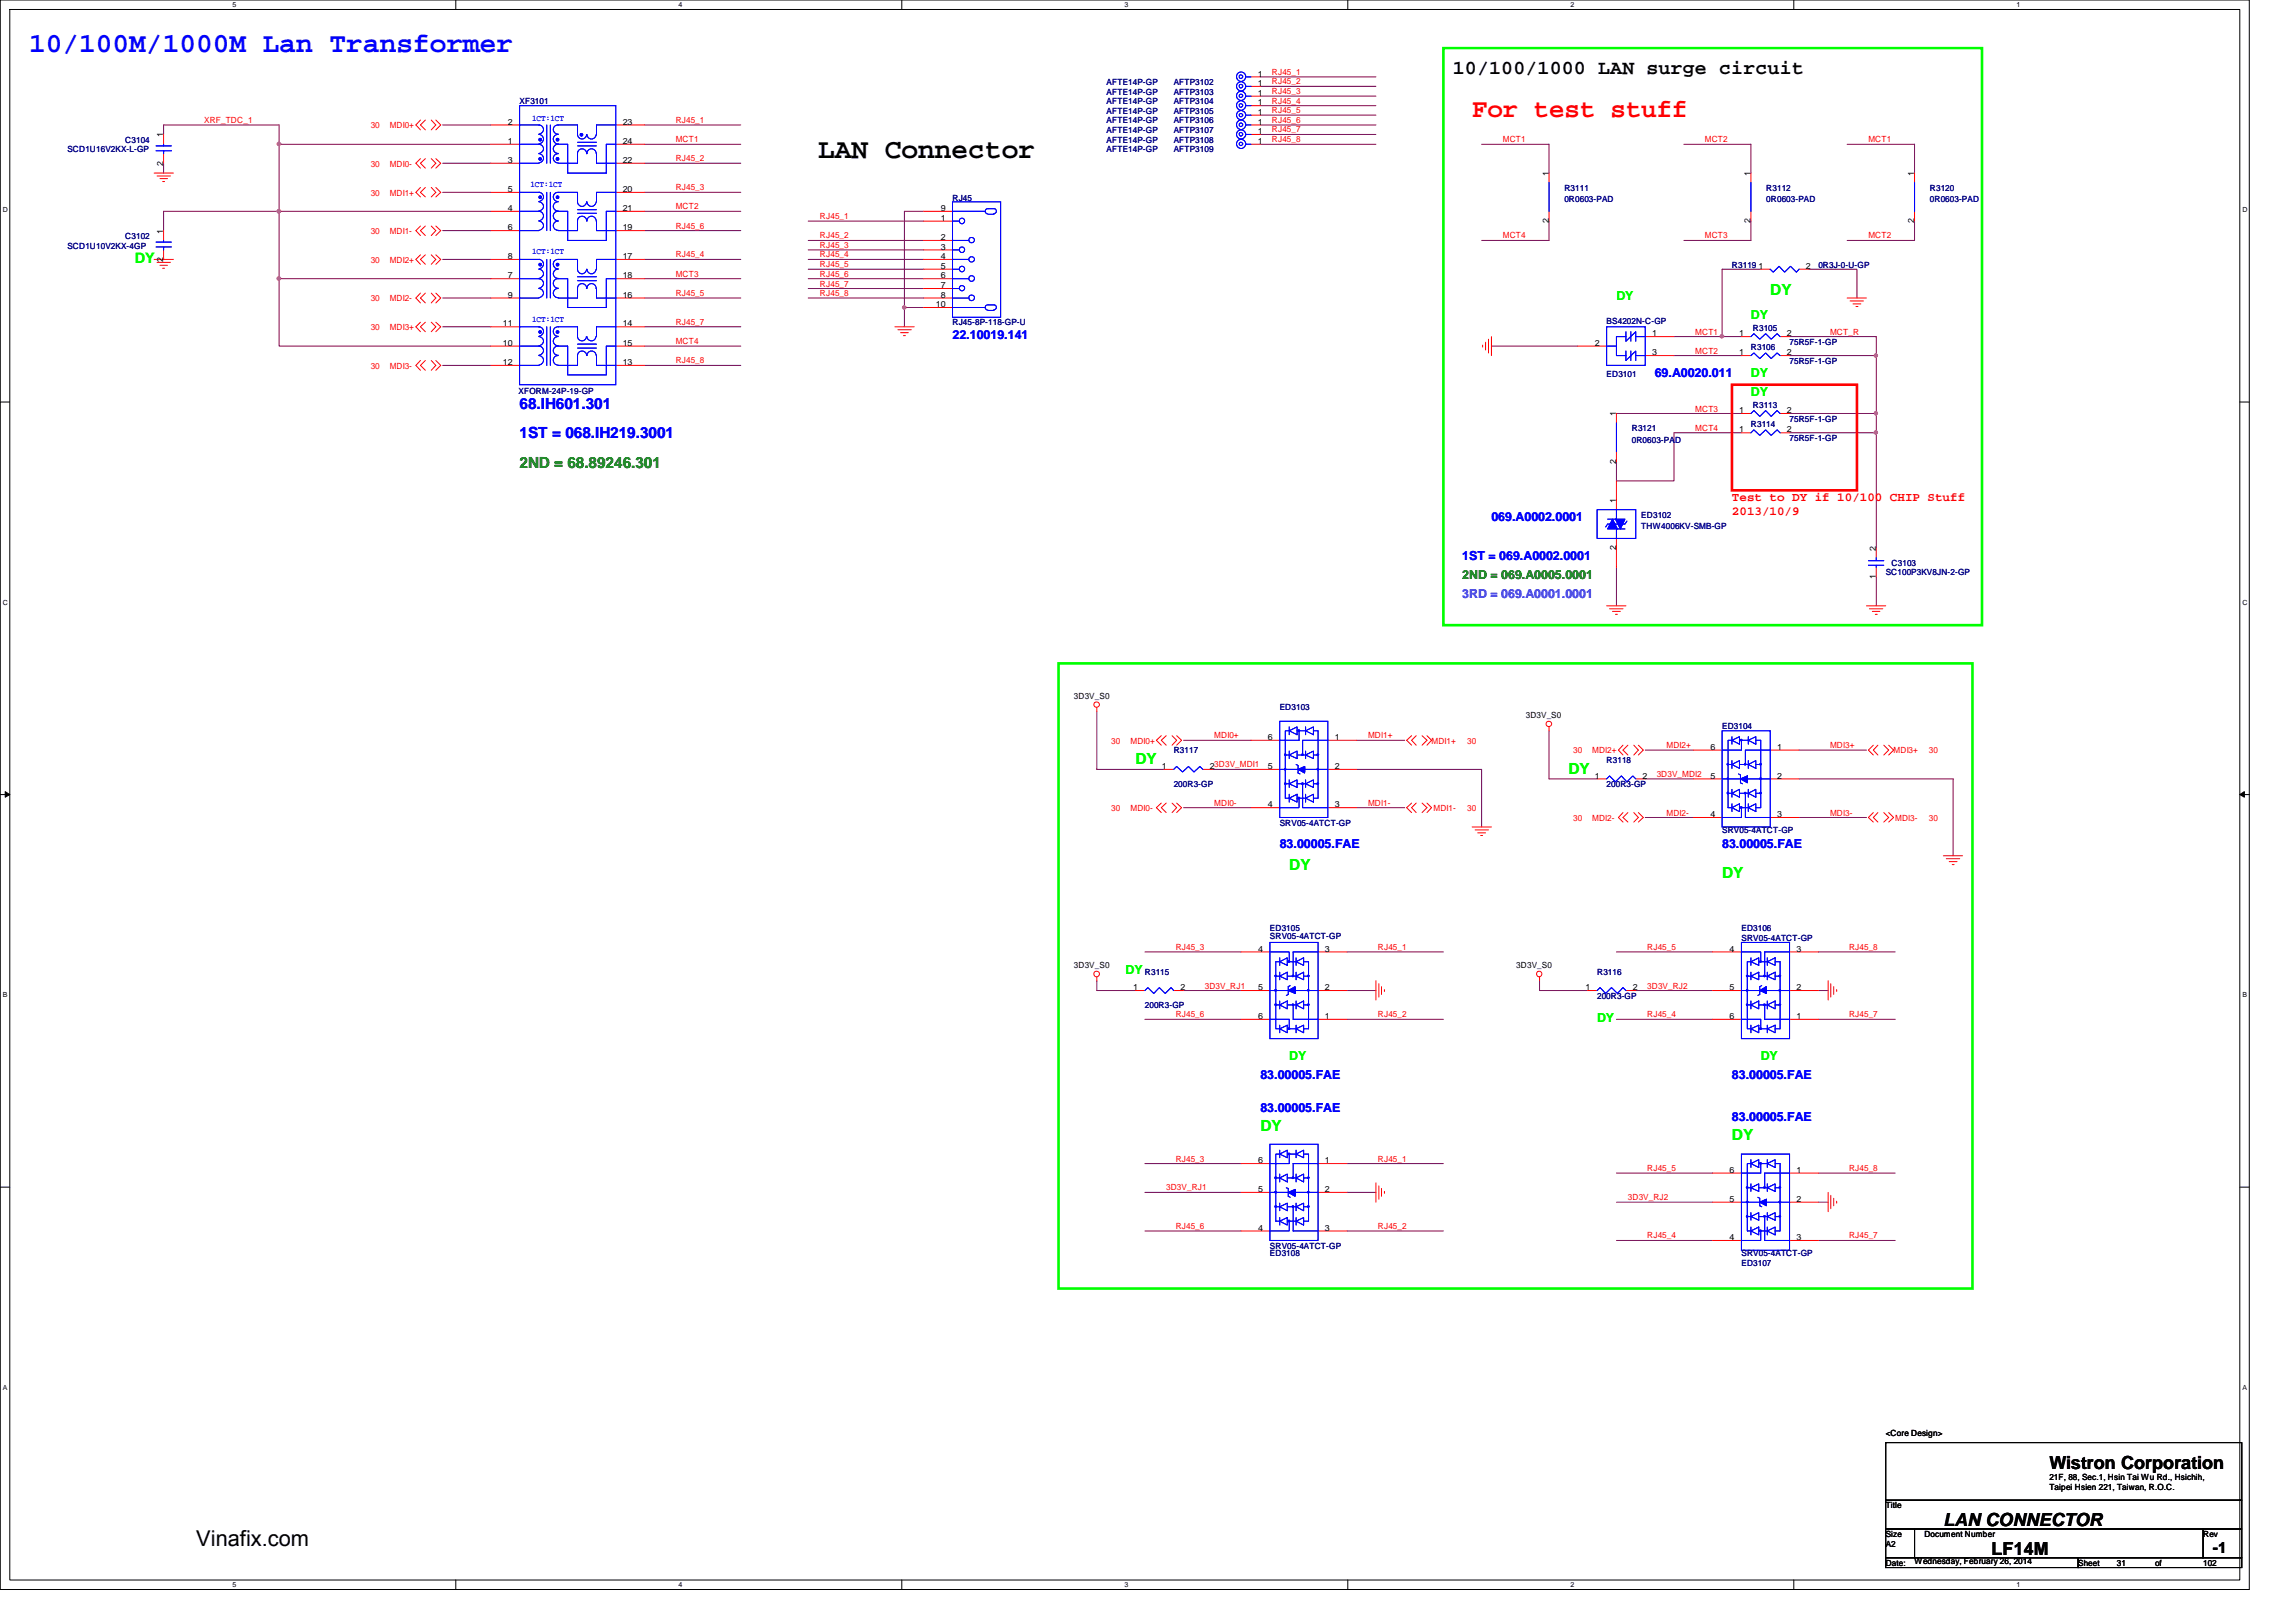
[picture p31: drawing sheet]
<svg xmlns="http://www.w3.org/2000/svg" width="297mm" height="210mm" viewBox="0 0 297 210" stroke-linecap="round" stroke-linejoin="round" font-family="sans-serif">
<defs><g id="words">
<text font-size="3.6" fill="#00f" x="3.8" y="6.7">10/100M/1000M Lan Transformer</text>
<text font-size="3.6" x="105.8" y="20.4">LAN Connector</text>
<text font-size="3.3" fill="#f00" x="190.5" y="15.2">For test stuff</text>
<text font-size="2.8" x="25.4" y="200.1">Vinafix.com</text>
<text font-size="2.6" x="188" y="9.6">10/100/1000 LAN surge circuit</text>
<g font-size="2.3">
<text x="265.1" y="190.1">Wistron Corporation</text>
<text x="251.4" y="197.5">LAN CONNECTOR</text>
<text x="257.6" y="201.3">LF14M</text>
</g>
<g font-size="2" fill="#0f0">
<text x="229" y="38.2">DY</text>
<text x="146.9" y="98.9">DY</text>
<text x="202.9" y="100.2">DY</text>
<text x="166.8" y="112.6">DY</text>
<text x="222.8" y="113.6">DY</text>
<text x="163.1" y="146.3">DY</text>
<text x="224.1" y="147.6">DY</text>
</g>
<g font-size="2" fill="#00f">
<text x="67.2" y="52.9">68.IH601.301</text>
<text x="67.2" y="56.7">1ST = 068.IH219.3001</text>
</g>
<text font-size="2" fill="#008000" x="67.2" y="60.6">2ND = 68.89246.301</text>
<text font-size="2" x="286.3" y="201">-1</text>
<text font-size="1.9" fill="#0f0" x="17.4" y="34">DY</text>
<g font-size="1.6" fill="#0f0">
<text x="209.1" y="38.9">DY</text>
<text x="226.5" y="41.3">DY</text>
<text x="226.5" y="51.3">DY</text>
<text x="226.5" y="48.8">DY</text>
<text x="145.6" y="126">DY</text>
<text x="166.8" y="137.2">DY</text>
<text x="206.6" y="132.2">DY</text>
<text x="227.8" y="137.2">DY</text>
</g>
<g font-size="1.6" fill="#00f">
<text x="123.2" y="43.8">22.10019.141</text>
<text x="214.1" y="48.8">69.A0020.011</text>
<text x="193" y="67.5">069.A0002.0001</text>
<text x="189.2" y="72.4">1ST = 069.A0002.0001</text>
<text x="165.6" y="109.8">83.00005.FAE</text>
<text x="222.8" y="109.8">83.00005.FAE</text>
<text x="163.1" y="139.7">83.00005.FAE</text>
<text x="163.1" y="143.9">83.00005.FAE</text>
<text x="224.1" y="139.7">83.00005.FAE</text>
<text x="224.1" y="145.1">83.00005.FAE</text>
</g>
<g font-size="1.6" fill="#f00">
<text x="224.1" y="64.8">Test to DY if 10/100 CHIP Stuff</text>
<text x="224.1" y="66.6">2013/10/9</text>
</g>
<text font-size="1.6" fill="#008000" x="189.2" y="74.9">2ND = 069.A0005.0001</text>
<text font-size="1.6" fill="#8000ff" x="189.2" y="77.4">3RD = 069.A0001.0001</text>
<g font-size="1.1" fill="#000080">
<text x="143.2" y="11">AFTE14P-GP</text>
<text x="151.8" y="11">AFTP3102</text>
<text x="67.2" y="13.5">XF3101</text>
<text x="143.2" y="12.2">AFTE14P-GP</text>
<text x="143.2" y="13.5">AFTE14P-GP</text>
<text x="143.2" y="16">AFTE14P-GP</text>
<text x="143.2" y="17.2">AFTE14P-GP</text>
<text x="143.2" y="14.7">AFTE14P-GP</text>
<text x="151.8" y="12.2">AFTP3103</text>
<text x="151.8" y="13.5">AFTP3104</text>
<text x="151.8" y="16">AFTP3106</text>
<text x="151.8" y="17.2">AFTP3107</text>
<text x="151.8" y="14.7">AFTP3105</text>
<text x="8.7" y="19.7">SCD1U16V2KX-L-GP</text>
<text x="16.2" y="18.5">C3104</text>
<text x="143.2" y="18.5">AFTE14P-GP</text>
<text x="143.2" y="19.7">AFTE14P-GP</text>
<text x="151.8" y="18.5">AFTP3108</text>
<text x="151.8" y="19.7">AFTP3109</text>
<text x="123.2" y="26">RJ45</text>
<text x="202.4" y="24.7">R3111</text>
<text x="202.4" y="26.2">0R0603-PAD</text>
<text x="228.5" y="24.7">R3112</text>
<text x="228.5" y="26.2">0R0603-PAD</text>
<text x="249.7" y="24.7">R3120</text>
<text x="249.7" y="26.2">0R0603-PAD</text>
<text x="8.7" y="32.2">SCD1U10V2KX-4GP</text>
<text x="16.2" y="30.9">C3102</text>
<text x="224.1" y="34.6">R3119</text>
<text x="235.2" y="34.6">0R3J-0-U-GP</text>
<text x="207.9" y="41.9">BS4202N-C-GP</text>
<text x="123.2" y="42.1">RJ45-8P-118-GP-U</text>
<text x="226.5" y="45.3">R3106</text>
<text x="226.8" y="42.8">R3105</text>
<text x="231.5" y="47.1">75R5F-1-GP</text>
<text x="231.5" y="44.6">75R5F-1-GP</text>
<text x="67.1" y="51">XFORM-24P-19-GP</text>
<text x="207.9" y="48.7">ED3101</text>
<text x="226.8" y="52.8">R3113</text>
<text x="211.1" y="55.8">R3121</text>
<text x="211.1" y="57.3">0R0603-PAD</text>
<text x="226.5" y="55.3">R3114</text>
<text x="231.5" y="57.1">75R5F-1-GP</text>
<text x="231.5" y="54.6">75R5F-1-GP</text>
<text x="212.3" y="67">ED3102</text>
<text x="212.3" y="68.5">THW4006KV-SMB-GP</text>
<text x="244" y="74.5">SC100P3KV8JN-2-GP</text>
<text x="244.7" y="73.2">C3103</text>
<text x="165.6" y="91.9">ED3103</text>
<text x="222.8" y="94.4">ED3104</text>
<text x="151.8" y="97.5">R3117</text>
<text x="151.8" y="101.9">200R3-GP</text>
<text x="207.9" y="98.8">R3118</text>
<text x="207.9" y="101.9">200R3-GP</text>
<text x="165.6" y="106.8">SRV05-4ATCT-GP</text>
<text x="222.8" y="107.8">SRV05-4ATCT-GP</text>
<text x="164.3" y="120.5">ED3105</text>
<text x="164.3" y="121.5">SRV05-4ATCT-GP</text>
<text x="225.3" y="120.5">ED3106</text>
<text x="225.3" y="121.8">SRV05-4ATCT-GP</text>
<text x="148.1" y="126.1">R3115</text>
<text x="148.1" y="130.5">200R3-GP</text>
<text x="206.6" y="126.1">R3116</text>
<text x="206.6" y="129.2">200R3-GP</text>
<text x="164.3" y="161.6">SRV05-4ATCT-GP</text>
<text x="164.3" y="162.6">ED3108</text>
<text x="225.3" y="163.8">ED3107</text>
<text x="225.3" y="162.6">SRV05-4ATCT-GP</text>
</g>
<g font-size="1.1">
<text x="162.7" y="11.1">1</text>
<text x="162.7" y="9.9">1</text>
<text x="21.1" y="17.8" transform="rotate(-90 21.1 17.8)">1</text>
<text x="65.7" y="16.1">2</text>
<text x="80.6" y="16.1">23</text>
<text x="162.7" y="17.4">1</text>
<text x="162.7" y="12.4">1</text>
<text x="162.7" y="14.9">1</text>
<text x="162.7" y="16.1">1</text>
<text x="162.7" y="13.6">1</text>
<text x="21.1" y="21.4" transform="rotate(-90 21.1 21.4)">2</text>
<text x="65.7" y="18.6">1</text>
<text x="65.7" y="21.1">3</text>
<text x="80.6" y="21.1">22</text>
<text x="80.6" y="18.6">24</text>
<text x="162.7" y="18.6">1</text>
<text x="200.4" y="22.7" transform="rotate(-90 200.4 22.7)">1</text>
<text x="226.5" y="22.7" transform="rotate(-90 226.5 22.7)">1</text>
<text x="247.6" y="22.7" transform="rotate(-90 247.6 22.7)">1</text>
<text x="65.7" y="27.3">4</text>
<text x="65.7" y="24.8">5</text>
<text x="65.7" y="29.8">6</text>
<text x="80.6" y="29.8">19</text>
<text x="80.6" y="24.8">20</text>
<text x="80.6" y="27.3">21</text>
<text x="121.7" y="28.6">1</text>
<text x="121.7" y="27.3">9</text>
<text x="200.4" y="28.9" transform="rotate(-90 200.4 28.9)">2</text>
<text x="226.5" y="28.9" transform="rotate(-90 226.5 28.9)">2</text>
<text x="247.6" y="28.9" transform="rotate(-90 247.6 28.9)">2</text>
<text x="21.1" y="33.9" transform="rotate(-90 21.1 33.9)">2</text>
<text x="21.1" y="30.2" transform="rotate(-90 21.1 30.2)">1</text>
<text x="65.7" y="33.5">8</text>
<text x="80.6" y="33.5">17</text>
<text x="121.7" y="31.1">2</text>
<text x="121.7" y="32.3">3</text>
<text x="121.7" y="33.5">4</text>
<text x="121.7" y="34.8">5</text>
<text x="227.5" y="34.8">1</text>
<text x="233.6" y="34.8">2</text>
<text x="65.7" y="36">7</text>
<text x="65.7" y="38.5">9</text>
<text x="80.6" y="38.5">16</text>
<text x="80.6" y="36">18</text>
<text x="121.1" y="39.8">10</text>
<text x="121.7" y="36">6</text>
<text x="121.7" y="37.3">7</text>
<text x="121.7" y="38.5">8</text>
<text x="65.1" y="42.2">11</text>
<text x="65.1" y="47.2">12</text>
<text x="65.1" y="44.7">10</text>
<text x="80.6" y="47.2">13</text>
<text x="80.6" y="42.2">14</text>
<text x="80.6" y="44.7">15</text>
<text x="206.3" y="44.7">2</text>
<text x="213.7" y="43.5">1</text>
<text x="213.7" y="46">3</text>
<text x="225" y="43.5">1</text>
<text x="225" y="46">1</text>
<text x="231.2" y="43.5">2</text>
<text x="231.2" y="46">2</text>
<text x="209.1" y="53.8" transform="rotate(-90 209.1 53.8)">1</text>
<text x="225" y="53.5">1</text>
<text x="231.2" y="53.5">2</text>
<text x="209.1" y="60" transform="rotate(-90 209.1 60)">2</text>
<text x="225" y="56">1</text>
<text x="231.2" y="56">2</text>
<text x="209.1" y="65.1" transform="rotate(-90 209.1 65.1)">1</text>
<text x="209.1" y="71.2" transform="rotate(-90 209.1 71.2)">2</text>
<text x="242.7" y="71.3" transform="rotate(-90 242.7 71.3)">2</text>
<text x="242.7" y="74.9" transform="rotate(-90 242.7 74.9)">1</text>
<text x="138.9" y="90.4">3D3V_S0</text>
<text x="164" y="95.8">6</text>
<text x="172.7" y="95.8">1</text>
<text x="197.4" y="92.9">3D3V_S0</text>
<text x="150.3" y="99.5">1</text>
<text x="156.5" y="99.5">23D3V_MDI1</text>
<text x="164" y="99.5">5</text>
<text x="172.7" y="99.5">2</text>
<text x="206.3" y="100.8">1</text>
<text x="212.5" y="100.8">2</text>
<text x="221.3" y="100.8">5</text>
<text x="221.3" y="97">6</text>
<text x="229.9" y="97">1</text>
<text x="229.9" y="100.8">2</text>
<text x="164" y="104.5">4</text>
<text x="172.7" y="104.5">3</text>
<text x="221.3" y="105.7">4</text>
<text x="229.9" y="105.7">3</text>
<text x="138.9" y="125.3">3D3V_S0</text>
<text x="162.8" y="123.1">4</text>
<text x="171.4" y="123.1">3</text>
<text x="196.2" y="125.3">3D3V_S0</text>
<text x="223.8" y="123.1">4</text>
<text x="232.4" y="123.1">3</text>
<text x="146.6" y="128.1">1</text>
<text x="152.7" y="128.1">2</text>
<text x="162.8" y="128.1">5</text>
<text x="162.8" y="131.9">6</text>
<text x="171.4" y="131.9">1</text>
<text x="171.4" y="128.1">2</text>
<text x="205.1" y="128.1">1</text>
<text x="211.2" y="128.1">2</text>
<text x="223.8" y="128.1">5</text>
<text x="223.8" y="131.9">6</text>
<text x="232.4" y="131.9">1</text>
<text x="232.4" y="128.1">2</text>
<text x="162.8" y="154.3">5</text>
<text x="162.8" y="150.5">6</text>
<text x="171.4" y="150.5">1</text>
<text x="171.4" y="154.3">2</text>
<text x="223.8" y="155.5">5</text>
<text x="223.8" y="151.8">6</text>
<text x="232.4" y="151.8">1</text>
<text x="232.4" y="155.5">2</text>
<text x="162.8" y="159.3">4</text>
<text x="171.4" y="159.3">3</text>
<text x="223.8" y="160.5">4</text>
<text x="232.4" y="160.5">3</text>
<text x="244" y="185.9">&lt;Core Design&gt;</text>
<text x="265.1" y="191.5">21F, 88, Sec.1, Hsin Tai Wu Rd., Hsichih,</text>
<text x="244" y="195.2">Title</text>
<text x="265.1" y="192.8">Taipei Hsien 221, Taiwan, R.O.C.</text>
<text x="244" y="202.6">Date:</text>
<text x="244" y="200.2">A2</text>
<text x="244" y="198.9">Size</text>
<text x="247.7" y="202.4">Wednesday, February 26, 2014</text>
<text x="249" y="198.9">Document Number</text>
<text x="268.9" y="202.6">Sheet</text>
<text x="273.9" y="202.6">31</text>
<text x="278.8" y="202.6">of</text>
<text x="285" y="198.9">Rev</text>
<text x="285" y="202.6">102</text>
</g>
<g font-size="1.1" fill="#f00">
<text x="164.5" y="9.7">RJ45_1</text>
<text x="164.5" y="10.9">RJ45_2</text>
<text x="26.4" y="15.9">XRF_TDC_1</text>
<text x="48" y="16.6">30</text>
<text x="50.4" y="16.6">MDI0+</text>
<text x="87.4" y="15.9">RJ45_1</text>
<text x="164.5" y="12.2">RJ45_3</text>
<text x="164.5" y="17.1">RJ45_7</text>
<text x="164.5" y="13.4">RJ45_4</text>
<text x="164.5" y="15.9">RJ45_6</text>
<text x="164.5" y="14.6">RJ45_5</text>
<text x="48" y="21.6">30</text>
<text x="50.4" y="21.6">MDI0-</text>
<text x="87.4" y="18.4">MCT1</text>
<text x="87.4" y="20.9">RJ45_2</text>
<text x="164.5" y="18.4">RJ45_8</text>
<text x="194.4" y="18.4">MCT1</text>
<text x="220.6" y="18.4">MCT2</text>
<text x="241.7" y="18.4">MCT1</text>
<text x="48" y="25.3">30</text>
<text x="50.4" y="25.3">MDI1+</text>
<text x="87.4" y="27.1">MCT2</text>
<text x="87.4" y="29.6">RJ45_6</text>
<text x="87.4" y="24.6">RJ45_3</text>
<text x="106.1" y="28.4">RJ45_1</text>
<text x="48" y="34">30</text>
<text x="48" y="30.3">30</text>
<text x="50.4" y="34">MDI2+</text>
<text x="50.4" y="30.3">MDI1-</text>
<text x="87.4" y="35.8">MCT3</text>
<text x="87.4" y="33.3">RJ45_4</text>
<text x="106.1" y="32.1">RJ45_3</text>
<text x="106.1" y="35.8">RJ45_6</text>
<text x="106.1" y="30.9">RJ45_2</text>
<text x="106.1" y="33.3">RJ45_4</text>
<text x="106.1" y="34.6">RJ45_5</text>
<text x="194.4" y="30.9">MCT4</text>
<text x="220.6" y="30.9">MCT3</text>
<text x="241.7" y="30.9">MCT2</text>
<text x="48" y="39">30</text>
<text x="50.4" y="39">MDI2-</text>
<text x="87.4" y="38.3">RJ45_5</text>
<text x="106.1" y="37.1">RJ45_7</text>
<text x="106.1" y="38.3">RJ45_8</text>
<text x="48" y="42.8">30</text>
<text x="48" y="47.7">30</text>
<text x="50.4" y="42.8">MDI3+</text>
<text x="50.4" y="47.7">MDI3-</text>
<text x="87.4" y="44.5">MCT4</text>
<text x="87.4" y="42">RJ45_7</text>
<text x="87.4" y="47">RJ45_8</text>
<text x="219.3" y="45.8">MCT2</text>
<text x="219.3" y="43.3">MCT1</text>
<text x="236.8" y="43.3">MCT_R</text>
<text x="219.3" y="53.3">MCT3</text>
<text x="219.3" y="55.8">MCT4</text>
<text x="157.1" y="95.5">MDI0+</text>
<text x="177" y="95.5">MDI1+</text>
<text x="143.8" y="96.3">30</text>
<text x="146.3" y="96.3">MDI0+</text>
<text x="185.2" y="96.3">MDI1+</text>
<text x="189.8" y="96.3">30</text>
<text x="203.5" y="97.5">30</text>
<text x="206" y="97.5">MDI2+</text>
<text x="214.3" y="100.5">3D3V_MDI2</text>
<text x="215.6" y="96.8">MDI2+</text>
<text x="236.8" y="96.8">MDI3+</text>
<text x="245" y="97.5">MDI3+</text>
<text x="249.6" y="97.5">30</text>
<text x="143.8" y="105">30</text>
<text x="146.3" y="105">MDI0-</text>
<text x="157.1" y="104.3">MDI0-</text>
<text x="177" y="104.3">MDI1-</text>
<text x="185.5" y="105">MDI1-</text>
<text x="189.8" y="105">30</text>
<text x="203.5" y="106.2">30</text>
<text x="206" y="106.2">MDI2-</text>
<text x="215.6" y="105.5">MDI2-</text>
<text x="236.8" y="105.5">MDI3-</text>
<text x="245.2" y="106.2">MDI3-</text>
<text x="249.6" y="106.2">30</text>
<text x="152.1" y="122.9">RJ45_3</text>
<text x="178.3" y="122.9">RJ45_1</text>
<text x="213.1" y="122.9">RJ45_5</text>
<text x="239.2" y="122.9">RJ45_8</text>
<text x="152.1" y="131.7">RJ45_6</text>
<text x="155.9" y="127.9">3D3V_RJ1</text>
<text x="178.3" y="131.7">RJ45_2</text>
<text x="213.1" y="127.9">3D3V_RJ2</text>
<text x="213.1" y="131.7">RJ45_4</text>
<text x="239.2" y="131.7">RJ45_7</text>
<text x="150.9" y="154.1">3D3V_RJ1</text>
<text x="152.1" y="150.3">RJ45_3</text>
<text x="178.3" y="150.3">RJ45_1</text>
<text x="210.6" y="155.3">3D3V_RJ2</text>
<text x="213.1" y="151.6">RJ45_5</text>
<text x="239.2" y="151.6">RJ45_8</text>
<text x="152.1" y="159">RJ45_6</text>
<text x="178.3" y="159">RJ45_2</text>
<text x="213.1" y="160.3">RJ45_4</text>
<text x="239.2" y="160.3">RJ45_7</text>
</g>
<g font-size="1.1" fill="#00f">
<text x="68.8" y="15.6">1CT:1CT</text>
<text x="68.6" y="24.2">1CT:1CT</text>
<text x="68.8" y="32.9">1CT:1CT</text>
<text x="68.8" y="41.6">1CT:1CT</text>
</g>
<g font-size=".9">
<text x="30.1" y=".9">5</text>
<text x="87.8" y=".9">4</text>
<text x="145.5" y=".9">3</text>
<text x="203.2" y=".9">2</text>
<text x="260.9" y=".9">1</text>
<text x=".4" y="27.4">D</text>
<text x="290.1" y="27.4">D</text>
<text x=".4" y="78.2">C</text>
<text x="290.1" y="78.2">C</text>
<text x=".4" y="129">B</text>
<text x="290.1" y="129">B</text>
<text x=".4" y="179.8">A</text>
<text x="290.1" y="179.8">A</text>
<text x="30.1" y="205.4">5</text>
<text x="87.8" y="205.4">4</text>
<text x="145.5" y="205.4">3</text>
<text x="203.2" y="205.4">2</text>
<text x="260.9" y="205.4">1</text>
</g>
</g></defs>
<path d="M0 0h291v205.7h-291zM1.3 1.2h288.5v203.3h-288.5z" fill="none" stroke="#000" stroke-width=".13"/>
<g fill="#fff">
<path d="M30.1 .1h.5v1h-.5z"/>
<path d="M30.1 204.6h.5v1h-.5z"/>
</g>
<path d="M59 0v1.2M59 204.5v1.2" fill="none" stroke="#000" stroke-width=".13"/>
<g fill="#fff">
<path d="M87.8 .1h.5v1h-.5z"/>
<path d="M87.8 204.6h.5v1h-.5z"/>
</g>
<path d="M116.7 0v1.2M116.7 204.5v1.2" fill="none" stroke="#000" stroke-width=".13"/>
<g fill="#fff">
<path d="M145.5 .1h.5v1h-.5z"/>
<path d="M145.5 204.6h.5v1h-.5z"/>
</g>
<path d="M174.4 0v1.2M174.4 204.5v1.2" fill="none" stroke="#000" stroke-width=".13"/>
<g fill="#fff">
<path d="M203.2 .1h.5v1h-.5z"/>
<path d="M203.2 204.6h.5v1h-.5z"/>
</g>
<path d="M232.1 0v1.2M232.1 204.5v1.2" fill="none" stroke="#000" stroke-width=".13"/>
<g fill="#fff">
<path d="M260.9 .1h.5v1h-.5z"/>
<path d="M260.9 204.6h.5v1h-.5z"/>
<path d="M.4 26.6h.6v1h-.6z"/>
<path d="M290.1 26.6h.6v1h-.6z"/>
<path d="M.4 77.4h.6v1h-.6z"/>
<path d="M290.1 77.4h.6v1h-.6z"/>
</g>
<path d="M0 52h1.3M289.8 52h1.2" fill="none" stroke="#000" stroke-width=".13"/>
<g fill="#fff">
<path d="M.4 128.2h.6v1h-.6z"/>
<path d="M290.1 128.2h.6v1h-.6z"/>
</g>
<path d="M0 102.8h1.3M.7 102.4l.6 .4-.6 .4zM289.8 102.8h1.2M289.8 102.8l.6-.4v.8z" fill="none" stroke="#000" stroke-width=".13"/>
<path d="M.7 102.4l.6 .4-.6 .4zM289.8 102.8l.6-.4v.8z" fill="#000"/>
<g fill="#fff">
<path d="M.4 179h.5v1h-.5z"/>
<path d="M290.1 179h.6v1h-.6z"/>
</g>
<path d="M0 153.6h1.3M289.8 153.6h1.2" fill="none" stroke="#000" stroke-width=".13"/>
<path d="M163.1 12.4h14.9M163.1 17.4h14.9M163.1 13.7h14.9M163.1 16.2h14.9M163.1 9.9h14.9M163.1 11.2h14.9M104.6 32.3h14.9M104.6 36.1h14.9M104.6 28.6h14.9M117 39.8v2.5M119.5 27.3h-2.5v12.5h2.5" fill="none" stroke="#800040" stroke-width=".13"/>
<path d="M116.8 39.6h.3l.1 .2-.1 .1-.1 .1-.2-.1z" fill-rule="evenodd" fill="#f0f"/>
<path d="M116.8 39.6h.3l.1 .2-.1 .1-.1 .1-.2-.1z" fill="none" stroke="#f0f" stroke-width=".13"/>
<path d="M231.5 43.6h11.2M231.5 46h11.2" fill="none" stroke="#800040" stroke-width=".13"/>
<path d="M242.5 45.9h.3l.1 .1-.1 .2h-.1h-.2z" fill-rule="evenodd" fill="#f0f"/>
<path d="M242.5 45.9h.3l.1 .1-.1 .2h-.1h-.2z" fill="none" stroke="#f0f" stroke-width=".13"/>
<path d="M104.6 31.1h14.9M193 44.8h11.1M222.8 43.6h2.5M242.7 43.6v2.4M242.7 74.7v3.7" fill="none" stroke="#800040" stroke-width=".13"/>
<path d="M222.6 43.4h.3l.1 .1-.1 .2h-.1h-.2z" fill-rule="evenodd" fill="#f0f"/>
<path d="M222.6 43.4h.3l.1 .1-.1 .2h-.1h-.2z" fill="none" stroke="#f0f" stroke-width=".13"/>
<path d="M191.7 18.7h8.7v3.7M104.6 37.3h14.9M104.6 33.6h14.9M104.6 34.8h14.9M104.6 38.6h14.9M200.4 28.6v2.5h-8.7M216.6 46h8.7M216.6 56h8.7M231.5 53.5h11.2M231.5 56h11.2" fill="none" stroke="#800040" stroke-width=".13"/>
<path d="M242.5 55.8h.3l.1 .2-.1 .1-.1 .1-.2-.1z" fill-rule="evenodd" fill="#f0f"/>
<path d="M242.5 55.8h.3l.1 .2-.1 .1-.1 .1-.2-.1z" fill="none" stroke="#f0f" stroke-width=".13"/>
<path d="M209.1 53.5h16.2M242.7 46v7.5" fill="none" stroke="#800040" stroke-width=".13"/>
<path d="M242.5 45.9h.3l.1 .1-.1 .2h-.1h-.2z" fill-rule="evenodd" fill="#f0f"/>
<path d="M242.5 45.9h.3l.1 .1-.1 .2h-.1h-.2z" fill="none" stroke="#f0f" stroke-width=".13"/>
<path d="M242.7 53.5v2.5" fill="none" stroke="#800040" stroke-width=".13"/>
<path d="M242.5 53.3h.3l.1 .2-.1 .1-.1 .1-.2-.1z" fill-rule="evenodd" fill="#f0f"/>
<path d="M242.5 53.3h.3l.1 .2-.1 .1-.1 .1-.2-.1z" fill="none" stroke="#f0f" stroke-width=".13"/>
<path d="M163.1 14.9h14.9M163.1 18.7h14.9M242.7 56v14.9" fill="none" stroke="#800040" stroke-width=".13"/>
<path d="M242.5 55.8h.3l.1 .2-.1 .1-.1 .1-.2-.1z" fill-rule="evenodd" fill="#f0f"/>
<path d="M242.5 55.8h.3l.1 .2-.1 .1-.1 .1-.2-.1z" fill="none" stroke="#f0f" stroke-width=".13"/>
<path d="M63.5 36.1h-27.4v8.7h27.4M83.4 36.1h12.4M83.4 44.8h12.4" fill="none" stroke="#800040" stroke-width=".13"/>
<path d="M35.9 35.9h.3l.1 .1-.1 .2-.1 .1-.2-.1z" fill-rule="evenodd" fill="#f0f"/>
<path d="M35.9 35.9h.3l.1 .1-.1 .2-.1 .1-.2-.1z" fill="none" stroke="#f0f" stroke-width=".13"/>
<path d="M21.2 16.2h14.9v11.1M83.4 18.7h12.4M36.1 27.3v8.8M36.1 27.3h-14.9v2.5M83.4 27.3h12.4" fill="none" stroke="#800040" stroke-width=".13"/>
<path d="M35.9 27.2h.3l.1 .1-.1 .2-.1 .1-.2-.1z" fill-rule="evenodd" fill="#f0f"/>
<path d="M35.9 27.2h.3l.1 .1-.1 .2-.1 .1-.2-.1z" fill="none" stroke="#f0f" stroke-width=".13"/>
<path d="M36.1 27.3h27.4" fill="none" stroke="#800040" stroke-width=".13"/>
<path d="M35.9 27.2h.3l.1 .1-.1 .2-.1 .1-.2-.1z" fill-rule="evenodd" fill="#f0f"/>
<path d="M35.9 27.2h.3l.1 .1-.1 .2-.1 .1-.2-.1z" fill="none" stroke="#f0f" stroke-width=".13"/>
<path d="M21.2 16.2v1.2M36.1 18.7h27.4M21.2 21.1v1.3" fill="none" stroke="#800040" stroke-width=".13"/>
<path d="M35.9 18.5h.3l.1 .1-.1 .2h-.1h-.2z" fill-rule="evenodd" fill="#f0f"/>
<path d="M35.9 18.5h.3l.1 .1-.1 .2h-.1h-.2z" fill="none" stroke="#f0f" stroke-width=".13"/>
<g fill="none" stroke="#800040" stroke-width=".13">
<path d="M57.3 16.2h6.2M83.4 16.2h12.4M217.8 18.7h8.7v3.7M239 18.7h8.7v3.7M57.3 21.1h6.2M57.3 38.6h6.2M57.3 33.6h6.2M57.3 29.8h6.2M57.3 24.9h6.2M83.4 21.1h12.4M83.4 38.6h12.4M83.4 33.6h12.4"/>
<path d="M83.4 29.8h12.4M83.4 24.9h12.4M226.5 28.6v2.5h-8.7M227.8 34.8h-5v8.8h-6.2M234 34.8h6.2v3.8M247.7 28.6v2.5h-8.7M57.3 42.3h6.2M57.3 47.3h6.2M83.4 42.3h12.4M83.4 47.3h12.4M216.6 56v6.2h-7.5v-2.5M209.1 73.4v5"/>
<path d="M141.9 92.1v7.5h8.7M153.1 95.8h8.7M156.8 99.6h5M175.5 95.8h6.2M175.5 99.6h16.2v7.4M200.4 94.6v6.2h6.2M212.8 97.1h6.3M232.7 97.1h8.8M153.1 104.5h8.7M175.5 104.5h6.2M212.8 100.8h6.3M212.8 105.8h6.3"/>
<path d="M232.7 100.8h20v9.9M232.7 105.8h8.8M141.9 126.9v1.3h5M148.1 123.2h12.5M148.1 131.9h12.5M153.1 128.2h7.5M174.3 123.2h12.4M174.3 131.9h12.4M174.3 128.2h3.7M199.2 126.9v1.3h6.2M209.1 131.9h12.5M209.1 123.2h12.5"/>
<path d="M211.6 128.2h10M235.2 128.2h1.3M235.2 131.9h10M235.2 123.2h10M148.1 154.3h12.5M148.1 159.3h12.5M148.1 150.6h12.5M174.3 159.3h12.4M174.3 150.6h12.4M174.3 154.3h3.7M209.1 155.6h12.5M209.1 151.8h12.5"/>
<path d="M235.2 155.6h1.3M235.2 151.8h10M209.1 160.5h12.5M235.2 160.5h10"/>
</g>
<g fill="none" stroke="#f00" stroke-width=".13">
<path d="M54.4 15.5l-.6 .7 .6 .6M55 15.5l-.6 .7 .6 .6M55.8 15.5l.6 .7-.6 .6M56.4 15.5l.6 .7-.6 .6M161.8 17.4h1.3M161.8 11.2h1.3M19.9 33.6h2.5M19.9 22.4h2.5M20.3 34h1.8M20.3 22.8h1.8M20.7 34.3h1M20.7 23.1h1"/>
<path d="M21 34.7h.3M21 23.5h.3M54.4 20.5l-.6 .6 .6 .7M54.4 37.9l-.6 .7 .6 .6M54.4 33l-.6 .6 .6 .6M54.4 29.3l-.6 .5 .6 .7M54.4 24.3l-.6 .6 .6 .6M55 20.5l-.6 .6 .6 .7M55 37.9l-.6 .7 .6 .6M55 33l-.6 .6 .6 .6M55 29.3l-.6 .5 .6 .7M55 24.3l-.6 .6 .6 .6"/>
<path d="M55.8 20.5l.6 .6-.6 .7M55.8 37.9l.6 .7-.6 .6M55.8 33l.6 .6-.6 .6M55.8 29.3l.6 .5-.6 .7M55.8 24.3l.6 .6-.6 .6M56.4 20.5l.6 .6-.6 .7M56.4 37.9l.6 .7-.6 .6M56.4 33l.6 .6-.6 .6M56.4 29.3l.6 .5-.6 .7M56.4 24.3l.6 .6-.6 .6M239 38.6h2.5M239.3 38.9h1.8"/>
<path d="M239.7 39.3h1M240.1 39.7h.3M247.7 22.4v1.2M247.7 27.3v1.3M54.4 41.7l-.6 .6 .6 .6M54.4 46.7l-.6 .6 .6 .6M55 41.7l-.6 .6 .6 .6M55 46.7l-.6 .6 .6 .6M55.8 41.7l.6 .6-.6 .6M55.8 46.7l.6 .6-.6 .6M56.4 41.7l.6 .6-.6 .6M56.4 46.7l.6 .6-.6 .6"/>
<path d="M115.8 42.3h2.5M116.2 42.7h1.7M116.5 43.1h1M116.9 43.4h.2M191.8 44.7v.2M192.2 44.3v1M192.6 43.9v1.8M193 43.6v2.4M209.1 53.5v1.2M209.1 58.5v1.2M207.9 78.4h2.5M208.2 78.8h1.8"/>
<path d="M208.6 79.1h1M209 79.5h.3M241.5 78.4h2.5M241.8 78.8h1.8M242.2 79.1h1M242.6 79.5h.3M141.9 91.6v.5M150.2 95.2l-.6 .6 .6 .6M150.9 95.2l-.7 .6 .7 .6M151.6 95.2l.6 .6-.6 .6M152.2 95.2l.7 .6-.7 .6M182.6 95.2l-.6 .6 .6 .6"/>
<path d="M183.2 95.2l-.6 .6 .6 .6M184 95.2l.6 .6-.6 .6M184.6 95.2l.6 .6-.6 .6M200.4 94.1v.5M210 96.4l-.6 .7 .6 .6M210.6 96.4l-.6 .7 .6 .6M211.4 96.4l.6 .7-.6 .6M212 96.4l.6 .7-.6 .6M242.4 96.4l-.7 .7 .7 .6M242.9 96.4l-.5 .7 .5 .6M243.7 96.4l.6 .7-.6 .6M244.3 96.4l.7 .7-.7 .6"/>
<path d="M150.2 103.9l-.6 .6 .6 .7M150.9 103.9l-.7 .6 .7 .7M151.6 103.9l.6 .6-.6 .7M152.2 103.9l.7 .6-.7 .7M182.6 103.9l-.6 .6 .6 .7M183.2 103.9l-.6 .6 .6 .7M184 103.9l.6 .6-.6 .7M184.6 103.9l.6 .6-.6 .7M190.5 107h2.5M190.8 107.4h1.8M191.2 107.8h1M191.6 108.1h.2"/>
<path d="M210 105.2l-.6 .6 .6 .6M210.6 105.2l-.6 .6 .6 .6M211.4 105.2l.6 .6-.6 .6M212 105.2l.6 .6-.6 .6M242.4 105.2l-.7 .6 .7 .6M242.9 105.2l-.5 .6 .5 .6M243.7 105.2l.6 .6-.6 .6M244.3 105.2l.7 .6-.7 .6M251.4 110.7h2.5M251.8 111.1h1.7M252.2 111.5h1M252.6 111.9h.2"/>
<path d="M141.9 126.4v.5M146.9 128.2h1.2M151.8 128.2h1.3M160.6 128.2h3.7M160.6 131.9h3.7M160.6 123.2h3.7M170.5 128.2h3.8M170.5 131.9h3.8M170.5 123.2h3.8M178 126.9v2.5M178.4 127.3v1.7M178.7 127.7v1"/>
<path d="M179.1 128.1v.2M199.2 126.4v.5M236.5 126.9v2.5M236.9 127.3v1.7M237.2 127.7v1M237.6 128.1v.2M178 153.1v2.5M178.4 153.5v1.7M178.7 153.8v1M179.1 154.2v.2M236.5 154.3v2.5M236.9 154.7v1.7"/>
<path d="M237.2 155.1v.9M237.6 155.4v.3"/>
<circle cx="141.9" cy="91.2" r=".36"/>
<circle cx="200.4" cy="93.7" r=".36"/>
<circle cx="141.9" cy="126" r=".37"/>
<circle cx="199.1" cy="126" r=".35"/>
</g>
<path d="M244 186.7h46v7.4h-46zM244 194.1h46v3.8h-46zM244 197.9h3.7v3.7h-3.7zM247.7 197.9h37.3v3.7h-37.3zM285 197.9h5v3.7h-5zM244 201.6h24.9v1.3h-24.9zM268.9 201.6h21.1v1.3h-21.1z" fill="none" stroke="#000" stroke-width=".13"/>
<path d="M186.7 6.2h69.7v74.7h-69.7zM136.9 85.9h118.3v80.9h-118.3z" fill="none" stroke="#0f0" stroke-width=".34"/>
<path d="M224.1 49.8h16.1v13.7h-16.1z" fill="none" stroke="#f00" stroke-width=".34"/>
<g fill="none" stroke="#00f" stroke-width=".13">
<path d="M160.4 17.2h.3l.1 .2-.1 .1-.2 .1-.1-.1zM160.4 11h.3l.1 .1-.1 .2-.2 .1-.1-.1zM161.2 17.4h.6M161.2 11.2h.6M247.7 23.6v3.7M209.1 54.7v3.8M148.1 128.2l.4-.4 .8 .8 .7-.8 .7 .8 .8-.8 .3 .4M165.6 130l.9-.5v1.1zM166.5 130h1.2M166.7 127.7v1M167.3 123.2h3.2M167.3 130v1.9h3.2"/>
<path d="M167.7 133.1l1-.4v.9zM167.7 130l1-.5v1.1zM167.7 132.7v.9M167.7 129.5v1.1M168.7 130h.6M169.3 124.5v8.6h-.6"/>
<circle cx="160.6" cy="17.4" r=".59"/>
<circle cx="160.6" cy="11.2" r=".59"/>
</g>
<path d="M169.2 129.9h.1v.2h-.1z" fill-rule="evenodd" fill="#00f"/>
<path d="M169.2 129.9h.1v.2h-.1z" fill="none" stroke="#00f" stroke-width=".13"/>
<path d="M167.2 129.9h.1v.2h-.1z" fill-rule="evenodd" fill="#00f"/>
<path d="M165.6 133.1l.9-.4v.9zM165.6 132.7v.9M165.6 129.5v1.1M166.5 133.1h1.2M166.8 131.9v1.2M167.2 129.9h.1v.2h-.1z" fill="none" stroke="#00f" stroke-width=".13"/>
<path d="M166.7 133h.1v.2h-.1z" fill-rule="evenodd" fill="#00f"/>
<path d="M164.3 131.9h2.5M165.1 124.5v8.6h.5M165.1 130h.5M166.7 133h.1v.2h-.1z" fill="none" stroke="#00f" stroke-width=".13"/>
<path d="M165 129.9h.1v.2h-.1z" fill-rule="evenodd" fill="#00f"/>
<path d="M164.3 123.2h2.5v1.1M165 129.9h.1v.2h-.1zM165.1 124.5h.5M167.3 123.2v3.1M168.7 124.5h.6" fill="none" stroke="#00f" stroke-width=".13"/>
<path d="M166.7 124.4h.1v.1h-.1z" fill-rule="evenodd" fill="#00f"/>
<path d="M165.6 124.5l.9-.5v.9zM165.6 124v.9M166.5 124.5h1.2M166.7 124.4h.1v.1h-.1zM167.7 124.5l1-.5v.9zM167.7 124v.9" fill="none" stroke="#00f" stroke-width=".13"/>
<path d="M169.2 126.2h.1v.2h-.1z" fill-rule="evenodd" fill="#00f"/>
<path d="M165.1 126.3h.5M165.6 126.3l.9-.5v1zM169.2 126.2h.1v.2h-.1z" fill="none" stroke="#00f" stroke-width=".13"/>
<path d="M167.2 126.2h.1v.2h-.1z" fill-rule="evenodd" fill="#00f"/>
<path d="M165.6 125.8v1M166.5 126.3h1.2M167.2 126.2h.1v.2h-.1zM167.7 126.3l1-.5v1zM167.7 125.8v1M168.7 126.3h.6" fill="none" stroke="#00f" stroke-width=".13"/>
<path d="M165 126.2h.1v.2h-.1z" fill-rule="evenodd" fill="#00f"/>
<path d="M164.3 128.2h6.2M165 126.2h.1v.2h-.1z" fill="none" stroke="#00f" stroke-width=".13"/>
<path d="M169.2 128.1h.1v.1h-.1z" fill-rule="evenodd" fill="#00f"/>
<path d="M169.2 128.1h.1v.1h-.1z" fill="none" stroke="#00f" stroke-width=".13"/>
<path d="M165 128.1h.1v.1h-.1z" fill-rule="evenodd" fill="#00f"/>
<path d="M165 128.1h.1v.1h-.1z" fill="none" stroke="#00f" stroke-width=".13"/>
<path d="M166.7 128.2l.9-.5v.9v-.8v.8z" fill-rule="evenodd" fill="#00f"/>
<g fill="none" stroke="#00f" stroke-width=".13">
<path d="M164.3 122h6.2v12.4h-6.2zM165.6 130l.9-.5v1.1zM166.5 130h1.2M166.7 128.2l.9-.5v.9v-.8v.8zM166.9 127.6l-.2 .1v1l-.3 .1M167.3 123.2h3.2M167.3 130v1.9h3.2M167.7 133.1l1-.4v.9zM167.7 130l1-.5v1.1zM167.7 132.7v.9M167.7 129.5v1.1M168.7 130h.6"/>
<path d="M169.3 124.5v8.6h-.6"/>
</g>
<path d="M169.2 129.9h.1v.2h-.1z" fill-rule="evenodd" fill="#00f"/>
<path d="M169.2 129.9h.1v.2h-.1z" fill="none" stroke="#00f" stroke-width=".13"/>
<path d="M167.2 129.9h.1v.2h-.1z" fill-rule="evenodd" fill="#00f"/>
<path d="M165.6 133.1l.9-.4v.9zM165.6 132.7v.9M165.6 129.5v1.1M166.5 133.1h1.2M166.8 131.9v1.2M167.2 129.9h.1v.2h-.1z" fill="none" stroke="#00f" stroke-width=".13"/>
<path d="M166.7 133h.1v.2h-.1z" fill-rule="evenodd" fill="#00f"/>
<path d="M164.3 131.9h2.5M165.1 124.5v8.6h.5M165.1 130h.5M166.7 133h.1v.2h-.1z" fill="none" stroke="#00f" stroke-width=".13"/>
<path d="M165 129.9h.1v.2h-.1z" fill-rule="evenodd" fill="#00f"/>
<path d="M164.3 123.2h2.5v1.1M165 129.9h.1v.2h-.1zM165.1 124.5h.5M167.3 123.2v3.1M168.7 124.5h.6" fill="none" stroke="#00f" stroke-width=".13"/>
<path d="M166.7 124.4h.1v.1h-.1z" fill-rule="evenodd" fill="#00f"/>
<path d="M165.6 124.5l.9-.5v.9zM165.6 124v.9M166.5 124.5h1.2M166.7 124.4h.1v.1h-.1zM167.7 124.5l1-.5v.9zM167.7 124v.9" fill="none" stroke="#00f" stroke-width=".13"/>
<path d="M169.2 126.2h.1v.2h-.1z" fill-rule="evenodd" fill="#00f"/>
<path d="M165.1 126.3h.5M165.6 126.3l.9-.5v1zM169.2 126.2h.1v.2h-.1z" fill="none" stroke="#00f" stroke-width=".13"/>
<path d="M167.2 126.2h.1v.2h-.1z" fill-rule="evenodd" fill="#00f"/>
<path d="M165.6 125.8v1M166.5 126.3h1.2M167.2 126.2h.1v.2h-.1zM167.7 126.3l1-.5v1zM167.7 125.8v1M168.7 126.3h.6" fill="none" stroke="#00f" stroke-width=".13"/>
<path d="M165 126.2h.1v.2h-.1z" fill-rule="evenodd" fill="#00f"/>
<path d="M164.3 128.2h6.2M165 126.2h.1v.2h-.1z" fill="none" stroke="#00f" stroke-width=".13"/>
<path d="M169.2 128.1h.1v.1h-.1z" fill-rule="evenodd" fill="#00f"/>
<path d="M169.2 128.1h.1v.1h-.1z" fill="none" stroke="#00f" stroke-width=".13"/>
<path d="M165 128.1h.1v.1h-.1z" fill-rule="evenodd" fill="#00f"/>
<path d="M165 128.1h.1v.1h-.1z" fill="none" stroke="#00f" stroke-width=".13"/>
<path d="M166.7 128.2l.9-.5v.9v-.8v.8z" fill-rule="evenodd" fill="#00f"/>
<g fill="none" stroke="#00f" stroke-width=".13">
<path d="M160.4 12.3h.3l.1 .1-.1 .1-.2 .1-.1-.1zM160.4 14.7h.3l.1 .2-.1 .1-.2 .1-.1-.1zM161.2 12.4h.6M161.2 14.9h.6M229 34.8l.4 .4 .8-.7 .7 .7 .7-.7 .8 .7 .3-.4M226.5 53.5l.4-.4 .8 .8 .7-.8 .7 .8 .8-.8 .4 .4M226.5 43.6l.4-.4 .8 .7 .7-.7 .7 .7 .8-.7 .4 .4M241.7 72.6h2M241.7 73.2h2M242.7 73.2v.2M242.7 72.2v.4M164.3 122h6.2v12.4h-6.2z"/>
<path d="M166.7 128.2l.9-.5v.9v-.8v.8zM166.7 128.7l-.3 .1M166.9 127.6l-.2 .1M206.6 128.2l.4-.4 .7 .8 .8-.8 .8 .8 .7-.8 .4 .4M226.5 130l1-.5v1.1zM227.5 130h1.1M227.7 127.7v1M228.3 123.2h3.2M228.3 130v1.9h3.2M228.6 132.7v.9M228.6 129.5v1.1M228.6 133.1l1.1-.4v.9z"/>
<path d="M228.6 130l1.1-.5v1.1zM229.7 130h.6M230.3 124.5v8.6h-.6"/>
<circle cx="160.6" cy="14.9" r=".59"/>
<circle cx="160.6" cy="12.4" r=".59"/>
</g>
<g fill="none" stroke="#f00" stroke-width=".13">
<path d="M161.8 12.4h1.3M161.8 14.9h1.3M227.8 34.8h1.2M232.7 34.8h1.3M225.3 53.5h1.2M225.3 43.6h1.2M230.3 53.5h1.2M230.3 43.6h1.2M242.7 70.9v1.3M242.7 73.4v1.3M205.4 128.2h1.2M210.4 128.2h1.2"/>
<path d="M221.6 128.2h3.7M221.6 131.9h3.7M221.6 123.2h3.7M231.5 128.2h3.7M231.5 131.9h3.7M231.5 123.2h3.7"/>
</g>
<path d="M230.2 129.9h.1v.2h-.1z" fill-rule="evenodd" fill="#00f"/>
<path d="M230.2 129.9h.1v.2h-.1z" fill="none" stroke="#00f" stroke-width=".13"/>
<path d="M228.2 129.9h.1v.2h-.1z" fill-rule="evenodd" fill="#00f"/>
<path d="M226.5 132.7v.9M226.5 129.5v1.1M226.5 133.1l1-.4v.9zM227.5 133.1h1.1M227.8 131.9v1.2M228.2 129.9h.1v.2h-.1z" fill="none" stroke="#00f" stroke-width=".13"/>
<path d="M227.7 133h.1v.2h-.1z" fill-rule="evenodd" fill="#00f"/>
<path d="M225.3 131.9h2.5M226.1 124.5v8.6h.4M226.1 130h.4M227.7 133h.1v.2h-.1z" fill="none" stroke="#00f" stroke-width=".13"/>
<path d="M226 129.9h.1v.2h-.1z" fill-rule="evenodd" fill="#00f"/>
<path d="M225.3 123.2h2.5v1.1M226 129.9h.1v.2h-.1zM226.1 124.5h.4M228.3 123.2v3.1M229.7 124.5h.6" fill="none" stroke="#00f" stroke-width=".13"/>
<path d="M227.7 124.4h.1v.1h-.1z" fill-rule="evenodd" fill="#00f"/>
<path d="M226.5 124v.9M226.5 124.5l1-.5v.9zM227.5 124.5h1.1M227.7 124.4h.1v.1h-.1zM228.6 124v.9M228.6 124.5l1.1-.5v.9z" fill="none" stroke="#00f" stroke-width=".13"/>
<path d="M230.2 126.2h.1v.2h-.1z" fill-rule="evenodd" fill="#00f"/>
<path d="M226.1 126.3h.4M226.5 126.3l1-.5v1zM230.2 126.2h.1v.2h-.1z" fill="none" stroke="#00f" stroke-width=".13"/>
<path d="M228.2 126.2h.1v.2h-.1z" fill-rule="evenodd" fill="#00f"/>
<path d="M226.5 125.8v1M227.5 126.3h1.1M228.2 126.2h.1v.2h-.1zM228.6 125.8v1M228.6 126.3l1.1-.5v1zM229.7 126.3h.6" fill="none" stroke="#00f" stroke-width=".13"/>
<path d="M226 126.2h.1v.2h-.1z" fill-rule="evenodd" fill="#00f"/>
<path d="M225.3 128.2h6.2M226 126.2h.1v.2h-.1z" fill="none" stroke="#00f" stroke-width=".13"/>
<path d="M230.2 128.1h.1v.1h-.1z" fill-rule="evenodd" fill="#00f"/>
<path d="M230.2 128.1h.1v.1h-.1z" fill="none" stroke="#00f" stroke-width=".13"/>
<path d="M226 128.1h.1v.1h-.1z" fill-rule="evenodd" fill="#00f"/>
<path d="M226 128.1h.1v.1h-.1z" fill="none" stroke="#00f" stroke-width=".13"/>
<path d="M227.7 128.2l.8-.5v.9v-.8v.8z" fill-rule="evenodd" fill="#00f"/>
<g fill="none" stroke="#00f" stroke-width=".13">
<path d="M225.3 122h6.2v12.4h-6.2zM226.5 130l1-.5v1.1zM227.5 130h1.1M227.7 128.2l.8-.5v.9v-.8v.8zM227.9 127.6l-.2 .1v1l-.3 .1M228.3 123.2h3.2M228.3 130v1.9h3.2M228.6 132.7v.9M228.6 129.5v1.1M228.6 133.1l1.1-.4v.9zM228.6 130l1.1-.5v1.1zM229.7 130h.6"/>
<path d="M230.3 124.5v8.6h-.6"/>
</g>
<path d="M230.2 129.9h.1v.2h-.1z" fill-rule="evenodd" fill="#00f"/>
<path d="M230.2 129.9h.1v.2h-.1z" fill="none" stroke="#00f" stroke-width=".13"/>
<path d="M228.2 129.9h.1v.2h-.1z" fill-rule="evenodd" fill="#00f"/>
<path d="M226.5 132.7v.9M226.5 129.5v1.1M226.5 133.1l1-.4v.9zM227.5 133.1h1.1M227.8 131.9v1.2M228.2 129.9h.1v.2h-.1z" fill="none" stroke="#00f" stroke-width=".13"/>
<path d="M227.7 133h.1v.2h-.1z" fill-rule="evenodd" fill="#00f"/>
<path d="M225.3 131.9h2.5M226.1 124.5v8.6h.4M226.1 130h.4M227.7 133h.1v.2h-.1z" fill="none" stroke="#00f" stroke-width=".13"/>
<path d="M226 129.9h.1v.2h-.1z" fill-rule="evenodd" fill="#00f"/>
<path d="M225.3 123.2h2.5v1.1M226 129.9h.1v.2h-.1zM226.1 124.5h.4M228.3 123.2v3.1M229.7 124.5h.6" fill="none" stroke="#00f" stroke-width=".13"/>
<path d="M227.7 124.4h.1v.1h-.1z" fill-rule="evenodd" fill="#00f"/>
<path d="M226.5 124v.9M226.5 124.5l1-.5v.9zM227.5 124.5h1.1M227.7 124.4h.1v.1h-.1zM228.6 124v.9M228.6 124.5l1.1-.5v.9z" fill="none" stroke="#00f" stroke-width=".13"/>
<path d="M230.2 126.2h.1v.2h-.1z" fill-rule="evenodd" fill="#00f"/>
<path d="M226.1 126.3h.4M226.5 126.3l1-.5v1zM230.2 126.2h.1v.2h-.1z" fill="none" stroke="#00f" stroke-width=".13"/>
<path d="M228.2 126.2h.1v.2h-.1z" fill-rule="evenodd" fill="#00f"/>
<path d="M226.5 125.8v1M227.5 126.3h1.1M228.2 126.2h.1v.2h-.1zM228.6 125.8v1M228.6 126.3l1.1-.5v1zM229.7 126.3h.6" fill="none" stroke="#00f" stroke-width=".13"/>
<path d="M226 126.2h.1v.2h-.1z" fill-rule="evenodd" fill="#00f"/>
<path d="M225.3 128.2h6.2M226 126.2h.1v.2h-.1z" fill="none" stroke="#00f" stroke-width=".13"/>
<path d="M230.2 128.1h.1v.1h-.1z" fill-rule="evenodd" fill="#00f"/>
<path d="M230.2 128.1h.1v.1h-.1z" fill="none" stroke="#00f" stroke-width=".13"/>
<path d="M226 128.1h.1v.1h-.1z" fill-rule="evenodd" fill="#00f"/>
<path d="M226 128.1h.1v.1h-.1z" fill="none" stroke="#00f" stroke-width=".13"/>
<path d="M227.7 128.2l.8-.5v.9v-.8v.8z" fill-rule="evenodd" fill="#00f"/>
<g fill="none" stroke="#00f" stroke-width=".13">
<path d="M20.2 31.3h2M20.2 32h2M21.2 31.1v.2M21.2 32v.3M200.4 23.6v3.7M224.1 98.9l.9-.5v1zM225 98.9h1.2M226.2 95.3v1M226.2 98.4v1M226.2 95.8l1-.5v1zM226.2 98.9l1-.5v1zM227.2 95.8h.6v8.7"/>
<path d="M227.2 98.9h.6M229 97.1h-3.2v1.8M225.2 100.3v1M225.8 105.8h3.2M225.3 122h6.2v12.4h-6.2zM227.7 128.2l.8-.5v.9v-.8v.8zM227.7 128.7l-.3 .1M227.9 127.6l-.2 .1"/>
</g>
<path d="M21.2 29.8v1.3M21.2 32.3v1.3M200.4 22.4v1.2M200.4 27.3v1.3M219.1 97.1h3.7M229 97.1h3.7M219.1 100.8h3.7M219.1 105.8h3.7M229 100.8h3.7M229 105.8h3.7" fill="none" stroke="#f00" stroke-width=".13"/>
<path d="M227.7 98.8h.1v.2h-.1z" fill-rule="evenodd" fill="#00f"/>
<path d="M227.7 98.8h.1v.2h-.1z" fill="none" stroke="#00f" stroke-width=".13"/>
<path d="M225.7 98.8h.1v.2h-.1z" fill-rule="evenodd" fill="#00f"/>
<path d="M224.1 95.3v1M224.1 98.4v1M224.1 95.8l.9-.5v1zM225 95.8h1.2M225.3 95.8v1.3M225.7 98.8h.1v.2h-.1z" fill="none" stroke="#00f" stroke-width=".13"/>
<path d="M225.2 95.7h.1v.1h-.1z" fill-rule="evenodd" fill="#00f"/>
<path d="M222.8 97.1h2.5M223.6 98.9h.5M224.1 95.8h-.5v8.7M225.2 95.7h.1v.1h-.1z" fill="none" stroke="#00f" stroke-width=".13"/>
<path d="M223.5 98.8h.1v.2h-.1z" fill-rule="evenodd" fill="#00f"/>
<path d="M223.5 98.8h.1v.2h-.1zM223.6 104.5h.5M225.3 104.6v1.2h-2.5M225.8 102.7v3.1M227.2 104.5h.6" fill="none" stroke="#00f" stroke-width=".13"/>
<path d="M225.2 104.4h.1v.2h-.1z" fill-rule="evenodd" fill="#00f"/>
<path d="M224.1 104v1M224.1 104.5l.9-.5v1zM225 104.5h1.2M225.2 104.4h.1v.2h-.1zM226.2 104v1M226.2 104.5l1-.5v1z" fill="none" stroke="#00f" stroke-width=".13"/>
<path d="M227.7 102.6h.1v.1h-.1z" fill-rule="evenodd" fill="#00f"/>
<path d="M223.6 102.7h.5M224.1 102.7l.9-.5v1zM227.7 102.6h.1v.1h-.1z" fill="none" stroke="#00f" stroke-width=".13"/>
<path d="M225.7 102.6h.1v.1h-.1z" fill-rule="evenodd" fill="#00f"/>
<path d="M224.1 102.2v1M225 102.7h1.2M225.7 102.6h.1v.1h-.1zM226.2 102.2v1M226.2 102.7l1-.5v1zM227.2 102.7h.6" fill="none" stroke="#00f" stroke-width=".13"/>
<path d="M223.5 102.6h.1v.1h-.1z" fill-rule="evenodd" fill="#00f"/>
<path d="M222.8 100.8h6.2M223.5 102.6h.1v.1h-.1z" fill="none" stroke="#00f" stroke-width=".13"/>
<path d="M227.7 100.7h.1v.1h-.1z" fill-rule="evenodd" fill="#00f"/>
<path d="M227.7 100.7h.1v.1h-.1z" fill="none" stroke="#00f" stroke-width=".13"/>
<path d="M223.5 100.7h.1v.1h-.1z" fill-rule="evenodd" fill="#00f"/>
<path d="M223.5 100.7h.1v.1h-.1z" fill="none" stroke="#00f" stroke-width=".13"/>
<path d="M225.2 100.8l.9-.4v.9z" fill-rule="evenodd" fill="#00f"/>
<g fill="none" stroke="#00f" stroke-width=".13">
<path d="M222.8 94.6h6.2v12.4h-6.2zM224.1 98.9l.9-.5v1zM225 98.9h1.2M226.2 95.3v1M226.2 98.4v1M226.2 95.8l1-.5v1zM226.2 98.9l1-.5v1zM227.2 95.8h.6v8.7M227.2 98.9h.6M229 97.1h-3.2v1.8M224.9 100.2l.3 .1v1l.2 .1M225.2 100.8l.9-.4v.9z"/>
<path d="M225.8 105.8h3.2"/>
</g>
<path d="M227.7 98.8h.1v.2h-.1z" fill-rule="evenodd" fill="#00f"/>
<path d="M227.7 98.8h.1v.2h-.1z" fill="none" stroke="#00f" stroke-width=".13"/>
<path d="M225.7 98.8h.1v.2h-.1z" fill-rule="evenodd" fill="#00f"/>
<path d="M224.1 95.3v1M224.1 98.4v1M224.1 95.8l.9-.5v1zM225 95.8h1.2M225.3 95.8v1.3M225.7 98.8h.1v.2h-.1z" fill="none" stroke="#00f" stroke-width=".13"/>
<path d="M225.2 95.7h.1v.1h-.1z" fill-rule="evenodd" fill="#00f"/>
<path d="M222.8 97.1h2.5M223.6 98.9h.5M224.1 95.8h-.5v8.7M225.2 95.7h.1v.1h-.1z" fill="none" stroke="#00f" stroke-width=".13"/>
<path d="M223.5 98.8h.1v.2h-.1z" fill-rule="evenodd" fill="#00f"/>
<path d="M223.5 98.8h.1v.2h-.1zM223.6 104.5h.5M225.3 104.6v1.2h-2.5M225.8 102.7v3.1M227.2 104.5h.6" fill="none" stroke="#00f" stroke-width=".13"/>
<path d="M225.2 104.4h.1v.2h-.1z" fill-rule="evenodd" fill="#00f"/>
<path d="M224.1 104v1M224.1 104.5l.9-.5v1zM225 104.5h1.2M225.2 104.4h.1v.2h-.1zM226.2 104v1M226.2 104.5l1-.5v1z" fill="none" stroke="#00f" stroke-width=".13"/>
<path d="M227.7 102.6h.1v.1h-.1z" fill-rule="evenodd" fill="#00f"/>
<path d="M223.6 102.7h.5M224.1 102.7l.9-.5v1zM227.7 102.6h.1v.1h-.1z" fill="none" stroke="#00f" stroke-width=".13"/>
<path d="M225.7 102.6h.1v.1h-.1z" fill-rule="evenodd" fill="#00f"/>
<path d="M224.1 102.2v1M225 102.7h1.2M225.7 102.6h.1v.1h-.1zM226.2 102.2v1M226.2 102.7l1-.5v1zM227.2 102.7h.6" fill="none" stroke="#00f" stroke-width=".13"/>
<path d="M223.5 102.6h.1v.1h-.1z" fill-rule="evenodd" fill="#00f"/>
<path d="M222.8 100.8h6.2M223.5 102.6h.1v.1h-.1z" fill="none" stroke="#00f" stroke-width=".13"/>
<path d="M227.7 100.7h.1v.1h-.1z" fill-rule="evenodd" fill="#00f"/>
<path d="M227.7 100.7h.1v.1h-.1z" fill="none" stroke="#00f" stroke-width=".13"/>
<path d="M223.5 100.7h.1v.1h-.1z" fill-rule="evenodd" fill="#00f"/>
<path d="M223.5 100.7h.1v.1h-.1z" fill="none" stroke="#00f" stroke-width=".13"/>
<path d="M225.2 100.8l.9-.4v.9z" fill-rule="evenodd" fill="#00f"/>
<g fill="none" stroke="#00f" stroke-width=".13">
<path d="M20.2 18.9h2M20.2 19.5h2M21.2 18.7v.2M21.2 19.5v.4M222.8 94.6h6.2v12.4h-6.2zM224.9 100.2l.3 .1M225.2 101.3l.2 .1M225.2 100.8l.9-.4v.9zM226.5 153.7l1-.5v1zM227.5 153.7h1.1M227.7 155.1v.9M228.6 150.1v1"/>
<path d="M228.6 153.2v1M228.6 150.6l1.1-.5v1zM228.6 153.7l1.1-.5v1zM229.7 150.6h.6v8.7M229.7 153.7h.6M231.5 151.8h-3.2v1.9M228.3 160.5h3.2"/>
</g>
<path d="M21.2 17.4v1.3M21.2 19.9v1.2M221.6 151.8h3.7M221.6 155.6h3.7M231.5 151.8h3.7M231.5 155.6h3.7M221.6 160.5h3.7M231.5 160.5h3.7" fill="none" stroke="#f00" stroke-width=".13"/>
<path d="M230.2 153.6l.2 .1-.2 .1z" fill-rule="evenodd" fill="#00f"/>
<path d="M230.2 153.6l.2 .1-.2 .1z" fill="none" stroke="#00f" stroke-width=".13"/>
<path d="M228.2 153.6l.2 .1-.1 .1z" fill-rule="evenodd" fill="#00f"/>
<path d="M226.5 150.1v1M226.5 153.2v1M226.5 150.6l1-.5v1zM227.5 150.6h1.1M227.8 150.6v1.2M228.2 153.6l.2 .1-.1 .1z" fill="none" stroke="#00f" stroke-width=".13"/>
<path d="M227.7 150.5h.1v.1h-.1z" fill-rule="evenodd" fill="#00f"/>
<path d="M225.3 151.8h2.5M226.1 153.7h.4M226.5 150.6h-.4v8.7M227.7 150.5h.1v.1h-.1z" fill="none" stroke="#00f" stroke-width=".13"/>
<path d="M226 153.6l.1 .1-.1 .1z" fill-rule="evenodd" fill="#00f"/>
<path d="M226 153.6l.1 .1-.1 .1zM226.1 159.3h.4M227.8 159.4v1.1h-2.5M228.3 157.4v3.1M229.7 159.3h.6" fill="none" stroke="#00f" stroke-width=".13"/>
<path d="M227.7 159.2h.1v.1h-.1z" fill-rule="evenodd" fill="#00f"/>
<path d="M226.5 158.8v1M226.5 159.3l1-.5v1zM227.5 159.3h1.1M227.7 159.2h.1v.1h-.1zM228.6 158.8v1M228.6 159.3l1.1-.5v1z" fill="none" stroke="#00f" stroke-width=".13"/>
<path d="M230.2 157.3h.1v.2h-.1z" fill-rule="evenodd" fill="#00f"/>
<path d="M226.1 157.4h.4M226.5 157.4l1-.5v1zM230.2 157.3h.1v.2h-.1z" fill="none" stroke="#00f" stroke-width=".13"/>
<path d="M228.2 157.3h.1v.2h-.1z" fill-rule="evenodd" fill="#00f"/>
<path d="M226.5 156.9v1M227.5 157.4h1.1M228.2 157.3h.1v.2h-.1zM228.6 156.9v1M228.6 157.4l1.1-.5v1zM229.7 157.4h.6" fill="none" stroke="#00f" stroke-width=".13"/>
<path d="M226 157.3h.1v.2h-.1z" fill-rule="evenodd" fill="#00f"/>
<path d="M225.3 155.6h6.2M226 157.3h.1v.2h-.1z" fill="none" stroke="#00f" stroke-width=".13"/>
<path d="M230.2 155.5h.1v.1h-.1z" fill-rule="evenodd" fill="#00f"/>
<path d="M230.2 155.5h.1v.1h-.1z" fill="none" stroke="#00f" stroke-width=".13"/>
<path d="M226 155.5h.1v.1h-.1z" fill-rule="evenodd" fill="#00f"/>
<path d="M226 155.5h.1v.1h-.1z" fill="none" stroke="#00f" stroke-width=".13"/>
<path d="M227.7 155.6l.8-.4v.8z" fill-rule="evenodd" fill="#00f"/>
<g fill="none" stroke="#00f" stroke-width=".13">
<path d="M225.3 149.4h6.2v12.4h-6.2zM226.5 153.7l1-.5v1zM227.4 154.9l.3 .2v.9l.2 .2M227.5 153.7h1.1M227.7 155.6l.8-.4v.8zM228.6 150.1v1M228.6 153.2v1M228.6 150.6l1.1-.5v1zM228.6 153.7l1.1-.5v1zM229.7 150.6h.6v8.7M229.7 153.7h.6M231.5 151.8h-3.2v1.9"/>
<path d="M228.3 160.5h3.2"/>
</g>
<path d="M230.2 153.6l.2 .1-.2 .1z" fill-rule="evenodd" fill="#00f"/>
<path d="M230.2 153.6l.2 .1-.2 .1z" fill="none" stroke="#00f" stroke-width=".13"/>
<path d="M228.2 153.6l.2 .1-.1 .1z" fill-rule="evenodd" fill="#00f"/>
<path d="M226.5 150.1v1M226.5 153.2v1M226.5 150.6l1-.5v1zM227.5 150.6h1.1M227.8 150.6v1.2M228.2 153.6l.2 .1-.1 .1z" fill="none" stroke="#00f" stroke-width=".13"/>
<path d="M227.7 150.5h.1v.1h-.1z" fill-rule="evenodd" fill="#00f"/>
<path d="M225.3 151.8h2.5M226.1 153.7h.4M226.5 150.6h-.4v8.7M227.7 150.5h.1v.1h-.1z" fill="none" stroke="#00f" stroke-width=".13"/>
<path d="M226 153.6l.1 .1-.1 .1z" fill-rule="evenodd" fill="#00f"/>
<path d="M226 153.6l.1 .1-.1 .1zM226.1 159.3h.4M227.8 159.4v1.1h-2.5M228.3 157.4v3.1M229.7 159.3h.6" fill="none" stroke="#00f" stroke-width=".13"/>
<path d="M227.7 159.2h.1v.1h-.1z" fill-rule="evenodd" fill="#00f"/>
<path d="M226.5 158.8v1M226.5 159.3l1-.5v1zM227.5 159.3h1.1M227.7 159.2h.1v.1h-.1zM228.6 158.8v1M228.6 159.3l1.1-.5v1z" fill="none" stroke="#00f" stroke-width=".13"/>
<path d="M230.2 157.3h.1v.2h-.1z" fill-rule="evenodd" fill="#00f"/>
<path d="M226.1 157.4h.4M226.5 157.4l1-.5v1zM230.2 157.3h.1v.2h-.1z" fill="none" stroke="#00f" stroke-width=".13"/>
<path d="M228.2 157.3h.1v.2h-.1z" fill-rule="evenodd" fill="#00f"/>
<path d="M226.5 156.9v1M227.5 157.4h1.1M228.2 157.3h.1v.2h-.1zM228.6 156.9v1M228.6 157.4l1.1-.5v1zM229.7 157.4h.6" fill="none" stroke="#00f" stroke-width=".13"/>
<path d="M226 157.3h.1v.2h-.1z" fill-rule="evenodd" fill="#00f"/>
<path d="M225.3 155.6h6.2M226 157.3h.1v.2h-.1z" fill="none" stroke="#00f" stroke-width=".13"/>
<path d="M230.2 155.5h.1v.1h-.1z" fill-rule="evenodd" fill="#00f"/>
<path d="M230.2 155.5h.1v.1h-.1z" fill="none" stroke="#00f" stroke-width=".13"/>
<path d="M226 155.5h.1v.1h-.1z" fill-rule="evenodd" fill="#00f"/>
<path d="M226 155.5h.1v.1h-.1z" fill="none" stroke="#00f" stroke-width=".13"/>
<path d="M227.7 155.6l.8-.4v.8z" fill-rule="evenodd" fill="#00f"/>
<g fill="none" stroke="#00f" stroke-width=".13">
<path d="M160.4 16h.3l.1 .1-.1 .2-.2 .1-.1-.1zM160.4 18.5h.3l.1 .1-.1 .2h-.2h-.1zM161.2 16.2h.6M161.2 18.7h.6M123.2 26.1h6.3v15h-6.3zM123.2 28.6h.9M123.2 31.1h2.1M123.2 32.3h.9M123.2 34.8h.9M123.2 37.3h.9M123.2 33.6h2.1M123.2 36.1h2.1"/>
<path d="M123.2 38.6h2.1M123.2 27.3h4.3M123.2 39.8h4.3M127.8 27.7h.8M128.6 27.6a.32 .32 0 0 0 .3-.3 .32 .32 0 0 0-.3-.3h-.8a.34 .34 0 0 0-.3 .3 .34 .34 0 0 0 .3 .4M127.8 40.2h.8M128.6 40.1a.32 .32 0 0 0 .3-.3 .32 .32 0 0 0-.3-.3h-.8a.34 .34 0 0 0-.3 .3 .34 .34 0 0 0 .3 .3M226.5 56l.4-.4 .8 .7 .7-.7 .7 .7 .8-.7 .4 .4M166.8 97.7l1-.5v1zM167.8 97.7h1.1M167.9 99.1v.9M168.9 94.1v1"/>
<path d="M168.9 97.2v1M168.9 94.6l1-.5v1zM168.9 97.7l1-.5v1zM169.9 94.6h.6v8.7M169.9 97.7h.6M171.8 95.8h-3.3v1.9M168.5 104.5h3.3M225.3 149.4h6.2v12.4h-6.2zM227.4 154.9l.3 .2M227.7 155.6l.8-.4v.8zM227.7 156l.2 .2"/>
<circle cx="160.6" cy="16.1" r=".6"/>
<circle cx="160.6" cy="18.6" r=".59"/>
<circle cx="124.4" cy="32.3" r=".35"/>
<circle cx="124.4" cy="28.6" r=".35"/>
<circle cx="124.4" cy="34.8" r=".35"/>
<circle cx="124.5" cy="37.3" r=".34"/>
<circle cx="125.7" cy="36" r=".37"/>
<circle cx="125.7" cy="38.5" r=".37"/>
<circle cx="125.7" cy="31.1" r=".36"/>
<circle cx="125.7" cy="33.6" r=".36"/>
</g>
<g fill="none" stroke="#f00" stroke-width=".13">
<path d="M161.8 16.2h1.3M161.8 18.7h1.3M119.5 28.6h3.7M119.5 31.1h3.7M119.5 32.3h3.7M119.5 33.6h3.7M119.5 34.8h3.7M119.5 36.1h3.7M119.5 37.3h3.7M119.5 38.6h3.7M119.5 27.3h3.7M119.5 39.8h3.7"/>
<path d="M225.3 56h1.2M230.3 56h1.2M161.8 95.8h3.8M161.8 99.6h3.8M171.8 95.8h3.7M171.8 99.6h3.7M161.8 104.5h3.8M171.8 104.5h3.7"/>
</g>
<path d="M170.4 97.6l.2 .1h-.1z" fill-rule="evenodd" fill="#00f"/>
<path d="M170.4 97.6l.2 .1h-.1z" fill="none" stroke="#00f" stroke-width=".13"/>
<path d="M168.4 97.6l.2 .1h-.1z" fill-rule="evenodd" fill="#00f"/>
<path d="M166.8 94.1v1M166.8 97.2v1M166.8 94.6l1-.5v1zM167.8 94.6h1.1M168.1 94.6v1.2M168.4 97.6l.2 .1h-.1z" fill="none" stroke="#00f" stroke-width=".13"/>
<path d="M168 94.5h.1v.1h-.1z" fill-rule="evenodd" fill="#00f"/>
<path d="M165.6 95.8h2.5M166.3 97.7h.5M166.8 94.6h-.5v8.7M168 94.5h.1v.1h-.1z" fill="none" stroke="#00f" stroke-width=".13"/>
<path d="M166.2 97.6h.1v.1h-.1z" fill-rule="evenodd" fill="#00f"/>
<path d="M166.2 97.6h.1v.1h-.1zM166.3 103.3h.5M168.1 103.4v1.1h-2.5M168.5 101.4v3.1M169.9 103.3h.6" fill="none" stroke="#00f" stroke-width=".13"/>
<path d="M168 103.2h.1v.1h-.1z" fill-rule="evenodd" fill="#00f"/>
<path d="M166.8 102.8v1M166.8 103.3l1-.5v1zM167.8 103.3h1.1M168 103.2h.1v.1h-.1zM168.9 102.8v1M168.9 103.3l1-.5v1z" fill="none" stroke="#00f" stroke-width=".13"/>
<path d="M170.4 101.3h.2v.2h-.2z" fill-rule="evenodd" fill="#00f"/>
<path d="M166.3 101.4h.5M166.8 101.4l1-.5v1zM170.4 101.3h.2v.2h-.2z" fill="none" stroke="#00f" stroke-width=".13"/>
<path d="M168.4 101.3h.2v.2h-.2z" fill-rule="evenodd" fill="#00f"/>
<path d="M166.8 100.9v1M167.8 101.4h1.1M168.4 101.3h.2v.2h-.2zM168.9 100.9v1M168.9 101.4l1-.5v1zM169.9 101.4h.6" fill="none" stroke="#00f" stroke-width=".13"/>
<path d="M166.2 101.3l.2 .1-.1 .1z" fill-rule="evenodd" fill="#00f"/>
<path d="M165.6 99.6h6.2M166.2 101.3l.2 .1-.1 .1z" fill="none" stroke="#00f" stroke-width=".13"/>
<path d="M170.4 99.5h.2v.1h-.2z" fill-rule="evenodd" fill="#00f"/>
<path d="M170.4 99.5h.2v.1h-.2z" fill="none" stroke="#00f" stroke-width=".13"/>
<path d="M166.2 99.5h.2l-.1 .2z" fill-rule="evenodd" fill="#00f"/>
<path d="M166.2 99.5h.2l-.1 .2z" fill="none" stroke="#00f" stroke-width=".13"/>
<path d="M167.9 99.6l.9-.4v.8z" fill-rule="evenodd" fill="#00f"/>
<g fill="none" stroke="#00f" stroke-width=".13">
<path d="M165.6 93.3h6.2v12.5h-6.2zM166.8 97.7l1-.5v1zM167.7 98.9l.2 .2v.9l.3 .2M167.8 97.7h1.1M167.9 99.6l.9-.4v.8zM168.9 94.1v1M168.9 97.2v1M168.9 94.6l1-.5v1zM168.9 97.7l1-.5v1zM169.9 94.6h.6v8.7M169.9 97.7h.6M171.8 95.8h-3.3v1.9"/>
<path d="M168.5 104.5h3.3"/>
</g>
<path d="M170.4 97.6l.2 .1h-.1z" fill-rule="evenodd" fill="#00f"/>
<path d="M170.4 97.6l.2 .1h-.1z" fill="none" stroke="#00f" stroke-width=".13"/>
<path d="M168.4 97.6l.2 .1h-.1z" fill-rule="evenodd" fill="#00f"/>
<path d="M166.8 94.1v1M166.8 97.2v1M166.8 94.6l1-.5v1zM167.8 94.6h1.1M168.1 94.6v1.2M168.4 97.6l.2 .1h-.1z" fill="none" stroke="#00f" stroke-width=".13"/>
<path d="M168 94.5h.1v.1h-.1z" fill-rule="evenodd" fill="#00f"/>
<path d="M165.6 95.8h2.5M166.3 97.7h.5M166.8 94.6h-.5v8.7M168 94.5h.1v.1h-.1z" fill="none" stroke="#00f" stroke-width=".13"/>
<path d="M166.2 97.6h.1v.1h-.1z" fill-rule="evenodd" fill="#00f"/>
<path d="M166.2 97.6h.1v.1h-.1zM166.3 103.3h.5M168.1 103.4v1.1h-2.5M168.5 101.4v3.1M169.9 103.3h.6" fill="none" stroke="#00f" stroke-width=".13"/>
<path d="M168 103.2h.1v.1h-.1z" fill-rule="evenodd" fill="#00f"/>
<path d="M166.8 102.8v1M166.8 103.3l1-.5v1zM167.8 103.3h1.1M168 103.2h.1v.1h-.1zM168.9 102.8v1M168.9 103.3l1-.5v1z" fill="none" stroke="#00f" stroke-width=".13"/>
<path d="M170.4 101.3h.2v.2h-.2z" fill-rule="evenodd" fill="#00f"/>
<path d="M166.3 101.4h.5M166.8 101.4l1-.5v1zM170.4 101.3h.2v.2h-.2z" fill="none" stroke="#00f" stroke-width=".13"/>
<path d="M168.4 101.3h.2v.2h-.2z" fill-rule="evenodd" fill="#00f"/>
<path d="M166.8 100.9v1M167.8 101.4h1.1M168.4 101.3h.2v.2h-.2zM168.9 100.9v1M168.9 101.4l1-.5v1zM169.9 101.4h.6" fill="none" stroke="#00f" stroke-width=".13"/>
<path d="M166.2 101.3l.2 .1-.1 .1z" fill-rule="evenodd" fill="#00f"/>
<path d="M165.6 99.6h6.2M166.2 101.3l.2 .1-.1 .1z" fill="none" stroke="#00f" stroke-width=".13"/>
<path d="M170.4 99.5h.2v.1h-.2z" fill-rule="evenodd" fill="#00f"/>
<path d="M170.4 99.5h.2v.1h-.2z" fill="none" stroke="#00f" stroke-width=".13"/>
<path d="M166.2 99.5h.2l-.1 .2z" fill-rule="evenodd" fill="#00f"/>
<path d="M166.2 99.5h.2l-.1 .2z" fill="none" stroke="#00f" stroke-width=".13"/>
<path d="M167.9 99.6l.9-.4v.8z" fill-rule="evenodd" fill="#00f"/>
<g fill="none" stroke="#00f" stroke-width=".13">
<path d="M165.6 93.3h6.2v12.5h-6.2zM167.7 98.9l.2 .2M167.9 99.6l.9-.4v.8zM167.9 100l.3 .2M165.6 152.4l.9-.5v1.1zM166.5 152.4h1.2M166.7 153.8v1M167.3 159.3h3.2M167.7 149.4l1-.6v1zM167.7 152.4l1-.5v1.1zM167.7 148.8v1M167.7 151.9v1.1"/>
<path d="M168.7 149.4h.6v8.6M168.7 152.4h.6M170.5 150.6h-3.2v1.8"/>
</g>
<path d="M160.6 150.6h3.7M160.6 154.3h3.7M160.6 159.3h3.7M170.5 150.6h3.8M170.5 154.3h3.8M170.5 159.3h3.8" fill="none" stroke="#f00" stroke-width=".13"/>
<path d="M169.2 152.3h.1v.2h-.1z" fill-rule="evenodd" fill="#00f"/>
<path d="M169.2 152.3h.1v.2h-.1z" fill="none" stroke="#00f" stroke-width=".13"/>
<path d="M167.2 152.3h.1v.2h-.1z" fill-rule="evenodd" fill="#00f"/>
<path d="M165.6 149.4l.9-.6v1zM165.6 148.8v1M165.6 151.9v1.1M166.5 149.4h1.2M166.8 149.4v1.2M167.2 152.3h.1v.2h-.1z" fill="none" stroke="#00f" stroke-width=".13"/>
<path d="M166.7 149.3h.1v.1h-.1z" fill-rule="evenodd" fill="#00f"/>
<path d="M164.3 150.6h2.5M165.1 152.4h.5M165.6 149.4h-.5v8.6M166.7 149.3h.1v.1h-.1z" fill="none" stroke="#00f" stroke-width=".13"/>
<path d="M165 152.3h.1v.2h-.1z" fill-rule="evenodd" fill="#00f"/>
<path d="M165 152.3h.1v.2h-.1zM165.1 158h.5M166.8 158.2v1.1h-2.5M167.3 156.2v3.1M168.7 158h.6" fill="none" stroke="#00f" stroke-width=".13"/>
<path d="M166.7 157.9h.1v.2h-.1z" fill-rule="evenodd" fill="#00f"/>
<path d="M165.6 158l.9-.4v.9zM165.6 157.6v.9M166.5 158h1.2M166.7 157.9h.1v.2h-.1zM167.7 158l1-.4v.9zM167.7 157.6v.9" fill="none" stroke="#00f" stroke-width=".13"/>
<path d="M169.2 156.1h.1v.1h-.1z" fill-rule="evenodd" fill="#00f"/>
<path d="M165.1 156.2h.5M165.6 156.2l.9-.5v1zM169.2 156.1h.1v.1h-.1z" fill="none" stroke="#00f" stroke-width=".13"/>
<path d="M167.2 156.1h.1v.1h-.1z" fill-rule="evenodd" fill="#00f"/>
<path d="M165.6 155.7v1M166.5 156.2h1.2M167.2 156.1h.1v.1h-.1zM167.7 156.2l1-.5v1zM167.7 155.7v1M168.7 156.2h.6" fill="none" stroke="#00f" stroke-width=".13"/>
<path d="M165 156.1h.1v.1h-.1z" fill-rule="evenodd" fill="#00f"/>
<path d="M164.3 154.3h6.2M165 156.1h.1v.1h-.1z" fill="none" stroke="#00f" stroke-width=".13"/>
<path d="M169.2 154.2h.1v.1h-.1z" fill-rule="evenodd" fill="#00f"/>
<path d="M169.2 154.2h.1v.1h-.1z" fill="none" stroke="#00f" stroke-width=".13"/>
<path d="M165 154.2h.1v.1h-.1z" fill-rule="evenodd" fill="#00f"/>
<path d="M165 154.2h.1v.1h-.1z" fill="none" stroke="#00f" stroke-width=".13"/>
<path d="M166.7 154.3l.9-.4v.9z" fill-rule="evenodd" fill="#00f"/>
<g fill="none" stroke="#00f" stroke-width=".13">
<path d="M164.3 148.1h6.2v12.4h-6.2zM165.6 152.4l.9-.5v1.1zM166.4 153.7l.3 .1v1l.2 .1M166.5 152.4h1.2M166.7 154.3l.9-.4v.9zM167.3 159.3h3.2M167.7 149.4l1-.6v1zM167.7 152.4l1-.5v1.1zM167.7 148.8v1M167.7 151.9v1.1M168.7 149.4h.6v8.6M168.7 152.4h.6"/>
<path d="M170.5 150.6h-3.2v1.8"/>
</g>
<path d="M169.2 152.3h.1v.2h-.1z" fill-rule="evenodd" fill="#00f"/>
<path d="M169.2 152.3h.1v.2h-.1z" fill="none" stroke="#00f" stroke-width=".13"/>
<path d="M167.2 152.3h.1v.2h-.1z" fill-rule="evenodd" fill="#00f"/>
<path d="M165.6 149.4l.9-.6v1zM165.6 148.8v1M165.6 151.9v1.1M166.5 149.4h1.2M166.8 149.4v1.2M167.2 152.3h.1v.2h-.1z" fill="none" stroke="#00f" stroke-width=".13"/>
<path d="M166.7 149.3h.1v.1h-.1z" fill-rule="evenodd" fill="#00f"/>
<path d="M164.3 150.6h2.5M165.1 152.4h.5M165.6 149.4h-.5v8.6M166.7 149.3h.1v.1h-.1z" fill="none" stroke="#00f" stroke-width=".13"/>
<path d="M165 152.3h.1v.2h-.1z" fill-rule="evenodd" fill="#00f"/>
<path d="M165 152.3h.1v.2h-.1zM165.1 158h.5M166.8 158.2v1.1h-2.5M167.3 156.2v3.1M168.7 158h.6" fill="none" stroke="#00f" stroke-width=".13"/>
<path d="M166.7 157.9h.1v.2h-.1z" fill-rule="evenodd" fill="#00f"/>
<path d="M165.6 158l.9-.4v.9zM165.6 157.6v.9M166.5 158h1.2M166.7 157.9h.1v.2h-.1zM167.7 158l1-.4v.9zM167.7 157.6v.9" fill="none" stroke="#00f" stroke-width=".13"/>
<path d="M169.2 156.1h.1v.1h-.1z" fill-rule="evenodd" fill="#00f"/>
<path d="M165.1 156.2h.5M165.6 156.2l.9-.5v1zM169.2 156.1h.1v.1h-.1z" fill="none" stroke="#00f" stroke-width=".13"/>
<path d="M167.2 156.1h.1v.1h-.1z" fill-rule="evenodd" fill="#00f"/>
<path d="M165.6 155.7v1M166.5 156.2h1.2M167.2 156.1h.1v.1h-.1zM167.7 156.2l1-.5v1zM167.7 155.7v1M168.7 156.2h.6" fill="none" stroke="#00f" stroke-width=".13"/>
<path d="M165 156.1h.1v.1h-.1z" fill-rule="evenodd" fill="#00f"/>
<path d="M164.3 154.3h6.2M165 156.1h.1v.1h-.1z" fill="none" stroke="#00f" stroke-width=".13"/>
<path d="M169.2 154.2h.1v.1h-.1z" fill-rule="evenodd" fill="#00f"/>
<path d="M169.2 154.2h.1v.1h-.1z" fill="none" stroke="#00f" stroke-width=".13"/>
<path d="M165 154.2h.1v.1h-.1z" fill-rule="evenodd" fill="#00f"/>
<path d="M165 154.2h.1v.1h-.1z" fill="none" stroke="#00f" stroke-width=".13"/>
<path d="M166.7 154.3l.9-.4v.9z" fill-rule="evenodd" fill="#00f"/>
<g fill="none" stroke="#00f" stroke-width=".13">
<path d="M160.4 13.5h.3l.1 .1-.1 .2-.2 .1-.1-.1zM160.4 9.8h.3l.1 .1-.1 .2-.2 .1-.1-.1zM161.2 13.7h.6M161.2 9.9h.6M151.8 99.6l.4-.4 .8 .7 .8-.7 .7 .7 .7-.7 .4 .4M164.3 148.1h6.2v12.4h-6.2zM166.4 153.7l.3 .1M166.7 154.3l.9-.4v.9zM166.7 154.8l.2 .1"/>
<circle cx="160.6" cy="9.9" r=".6"/>
<circle cx="160.6" cy="13.6" r=".6"/>
</g>
<path d="M161.8 13.7h1.3M161.8 9.9h1.3M209.1 62.2v3.8M209.1 69.7v3.7M150.6 99.6h1.2M155.6 99.6h1.2" fill="none" stroke="#f00" stroke-width=".13"/>
<path d="M208.6 67.2l.7 1.3h-1.3z" fill-rule="evenodd" fill="#00f"/>
<path d="M208 67.2h1.1M208.6 67.2l.7 1.3h-1.3zM209.1 68.5h1.1" fill="none" stroke="#00f" stroke-width=".13"/>
<path d="M209 67.2h1.2l-.6 1.3z" fill-rule="evenodd" fill="#00f"/>
<path d="M206.6 66h5v3.7h-5zM209 67.2h1.2l-.6 1.3zM209.1 68.5v1.2M209.1 66v1.2M210.5 67.4l-.3 .4h-2.2l-.3 .4" fill="none" stroke="#00f" stroke-width=".13"/>
<path d="M208.6 67.2l.7 1.3h-1.3z" fill-rule="evenodd" fill="#00f"/>
<path d="M208 67.2h1.1M208.6 67.2l.7 1.3h-1.3zM209.1 68.5h1.1" fill="none" stroke="#00f" stroke-width=".13"/>
<path d="M209 67.2h1.2l-.6 1.3z" fill-rule="evenodd" fill="#00f"/>
<g fill="none" stroke="#00f" stroke-width=".13">
<path d="M67.2 18.7h2.6M67.2 16.2h2.6M69.7 16.2a.59 .59 0 0 1 .6 .6 .59 .59 0 0 1-.6 .6M69.7 19.9a.59 .59 0 0 1 .6 .6 .59 .59 0 0 1-.6 .6M69.7 17.4a.61 .61 0 0 1 .6 .6 .61 .61 0 0 1-.6 .6M69.7 18.7a.59 .59 0 0 1 .6 .6 .59 .59 0 0 1-.6 .6M70.7 16.2v4.9M71.2 16.2v4.9M72.2 19.9a.59 .59 0 0 1-.6-.6 .59 .59 0 0 1 .6-.6h1.2v3.7h5M72.2 19.9a.59 .59 0 0 0-.6 .6 .59 .59 0 0 0 .6 .6M72.2 17.4a.61 .61 0 0 0-.6 .6 .61 .61 0 0 0 .6 .6M72.2 16.2a.59 .59 0 0 0-.6 .6 .59 .59 0 0 0 .6 .6"/>
<path d="M67.2 29.8h2.5M67.2 21.1h2.5M67.2 38.6h2.5M67.2 33.6h2.6M67.2 24.9h2.6M67.2 36.1h2.6M67.2 27.3h2.6M69.7 27.3a.61 .61 0 0 1 .6 .7 .61 .61 0 0 1-.6 .6M69.7 33.6a.61 .61 0 0 1 .6 .6 .61 .61 0 0 1-.6 .6M69.7 37.3a.59 .59 0 0 1 .6 .6 .59 .59 0 0 1-.6 .6M69.7 34.8a.59 .59 0 0 1 .6 .6 .59 .59 0 0 1-.6 .6M69.7 24.9a.59 .59 0 0 1 .6 .6 .59 .59 0 0 1-.6 .6"/>
<path d="M69.7 28.6a.59 .59 0 0 1 .6 .6 .59 .59 0 0 1-.6 .6M69.7 26.1a.59 .59 0 0 1 .6 .6 .59 .59 0 0 1-.6 .6M69.7 36.1a.61 .61 0 0 1 .6 .6 .61 .61 0 0 1-.6 .6M70.7 24.9v4.9M70.7 33.6v5M71.2 33.6v5M71.2 24.9v4.9M72.2 33.6a.61 .61 0 0 0-.6 .6 .61 .61 0 0 0 .6 .6M72.2 28.6a.61 .61 0 0 1-.6-.6 .61 .61 0 0 1 .6-.7h1.2v3.8h5M72.2 28.6a.59 .59 0 0 0-.6 .6 .59 .59 0 0 0 .6 .6M72.2 24.9a.59 .59 0 0 0-.6 .6 .59 .59 0 0 0 .6 .6M72.2 37.3a.59 .59 0 0 0-.6 .6 .59 .59 0 0 0 .6 .6"/>
<path d="M72.2 36.1a.61 .61 0 0 0-.6 .6 .61 .61 0 0 0 .6 .6M72.2 26.1a.59 .59 0 0 0-.6 .6 .59 .59 0 0 0 .6 .6M72.2 34.8a.59 .59 0 0 0-.6 .6 .59 .59 0 0 0 .6 .6M226.5 23.6v3.7M67.2 47.3h2.5M67.2 44.8h2.6M67.2 42.3h2.6M69.7 42.3a.61 .61 0 0 1 .6 .6 .61 .61 0 0 1-.6 .6M69.7 44.8a.59 .59 0 0 1 .6 .6 .59 .59 0 0 1-.6 .6M69.7 46a.61 .61 0 0 1 .6 .6 .61 .61 0 0 1-.6 .6M69.7 43.6a.59 .59 0 0 1 .6 .6 .59 .59 0 0 1-.6 .5M70.7 42.3v5"/>
<path d="M71.2 42.3v5M72.2 44.8a.59 .59 0 0 0-.6 .6 .59 .59 0 0 0 .6 .6M72.2 43.6a.59 .59 0 0 0-.6 .6 .59 .59 0 0 0 .6 .5M72.2 46a.61 .61 0 0 0-.6 .6 .61 .61 0 0 0 .6 .6M72.2 42.3a.61 .61 0 0 0-.6 .6 .61 .61 0 0 0 .6 .6M207.9 42.3h4.9v5h-4.9zM207.9 44.8h1.2M210.4 45.4v1.3l1.2-1.3v1.3M210.4 42.9v1.3l1.2-1.3v1.3M210.4 43.6h-1.3v2.4h1.3M211 45.4v1.3M211 42.9v1.3"/>
<path d="M211.6 43.6h1.2M211.6 46h1.2M226.5 46l.4-.3 .8 .7 .7-.7 .7 .7 .8-.7 .4 .3M206.6 66h5v3.7h-5zM209 67.2h1.2l-.6 1.3zM209.1 68.5v1.2M209.1 66v1.2M210.5 67.4l-.3 .4h-2.2l-.3 .4M207.9 100.8l.3-.4 .8 .8 .8-.8 .7 .8 .7-.8 .4 .4"/>
</g>
<g fill="none" stroke="#f00" stroke-width=".13">
<path d="M63.5 18.7h3.7M63.5 16.2h3.7M79.7 18.7h3.7M79.7 16.2h3.7M63.5 21.1h3.7M63.5 27.3h3.7M63.5 24.9h3.7M63.5 29.8h3.7M63.5 36.1h3.7M63.5 33.6h3.7M63.5 38.6h3.7M79.7 21.1h3.7"/>
<path d="M79.7 27.3h3.7M79.7 24.9h3.7M79.7 29.8h3.7M79.7 36.1h3.7M79.7 33.6h3.7M79.7 38.6h3.7M226.5 22.4v1.2M226.5 27.3v1.3M63.5 44.8h3.7M63.5 42.3h3.7M63.5 47.3h3.7M79.7 44.8h3.7"/>
<path d="M79.7 42.3h3.7M79.7 47.3h3.7M204.1 44.8h3.8M212.8 46h3.8M212.8 43.6h3.8M225.3 46h1.2M230.3 46h1.2M206.6 100.8h1.3M211.6 100.8h1.2"/>
</g>
<path d="M72 17.9h.2v.3h-.2z" fill-rule="evenodd" fill="#00f"/>
<path d="M72 17.9h.2v.3h-.2z" fill="none" stroke="#00f" stroke-width=".13"/>
<path d="M69.8 20.4h.2v.3h-.2z" fill-rule="evenodd" fill="#00f"/>
<path d="M69.8 20.4h.2v.3h-.2z" fill="none" stroke="#00f" stroke-width=".13"/>
<path d="M72 20.4h.2v.3h-.2z" fill-rule="evenodd" fill="#00f"/>
<path d="M72 20.4h.2v.3h-.2z" fill="none" stroke="#00f" stroke-width=".13"/>
<path d="M69.8 17.9h.2v.3h-.2z" fill-rule="evenodd" fill="#00f"/>
<path d="M69.8 17.9h.2v.3h-.2z" fill="none" stroke="#00f" stroke-width=".13"/>
<path d="M69.8 25.4h.2v.2h-.2z" fill-rule="evenodd" fill="#00f"/>
<path d="M69.8 25.4h.2v.2h-.2z" fill="none" stroke="#00f" stroke-width=".13"/>
<path d="M72 25.4h.2v.2h-.2z" fill-rule="evenodd" fill="#00f"/>
<path d="M72 25.4h.2v.2h-.2z" fill="none" stroke="#00f" stroke-width=".13"/>
<path d="M69.8 34.1h.2v.3h-.2z" fill-rule="evenodd" fill="#00f"/>
<path d="M69.8 34.1h.2v.3h-.2z" fill="none" stroke="#00f" stroke-width=".13"/>
<path d="M72 34.1h.2v.3h-.2z" fill-rule="evenodd" fill="#00f"/>
<path d="M72 34.1h.2v.3h-.2z" fill="none" stroke="#00f" stroke-width=".13"/>
<path d="M69.8 42.8h.2v.3h-.2z" fill-rule="evenodd" fill="#00f"/>
<path d="M69.8 42.8h.2v.3h-.2z" fill="none" stroke="#00f" stroke-width=".13"/>
<path d="M72 42.8h.2v.3h-.2z" fill-rule="evenodd" fill="#00f"/>
<g fill="none" stroke="#00f" stroke-width=".13">
<path d="M74.7 19.8v1.3M74.7 19.9a.59 .59 0 0 1 .6-.6 .59 .59 0 0 1 .6 .6M77.2 16.2h2.5M72.2 24.9h2.5v1.2a.59 .59 0 0 0 .6 .6 .59 .59 0 0 0 .6-.6M74.7 28.5v1.3h-2.5M74.7 27.1h2.5M74.7 27.6h2.5M74.7 28.6a.59 .59 0 0 1 .6-.6 .59 .59 0 0 1 .6 .6M75.9 26.1a.59 .59 0 0 0 .6 .6 .59 .59 0 0 0 .6-.6M75.9 28.6a.59 .59 0 0 1 .6-.6 .59 .59 0 0 1 .6 .6M77.2 28.6v1.2h2.5M77.2 21.1h2.5"/>
<path d="M79.7 24.9h-2.5v1.2M79.7 27.3h-1.3v3.8M72 42.8h.2v.3h-.2z"/>
</g>
<path d="M75.1 17.3h.2v.3h-.2z" fill-rule="evenodd" fill="#00f"/>
<g fill="none" stroke="#00f" stroke-width=".13">
<path d="M67.2 13.7h12.5v36.1h-12.5zM67.2 18.7h2.6M67.2 16.2h2.6M69.7 16.2a.59 .59 0 0 1 .6 .6 .59 .59 0 0 1-.6 .6M69.7 19.9a.59 .59 0 0 1 .6 .6 .59 .59 0 0 1-.6 .6M69.7 17.4a.61 .61 0 0 1 .6 .6 .61 .61 0 0 1-.6 .6M69.7 18.7a.59 .59 0 0 1 .6 .6 .59 .59 0 0 1-.6 .6M70.7 16.2v4.9M71.2 16.2v4.9M72.2 17.4a.59 .59 0 0 1-.6-.6 .59 .59 0 0 1 .6-.6h2.5v1.2a.59 .59 0 0 0 .6 .6 .59 .59 0 0 0 .6-.6M72.2 19.9a.59 .59 0 0 0-.6 .6 .59 .59 0 0 0 .6 .6M72.2 17.4a.61 .61 0 0 0-.6 .6 .61 .61 0 0 0 .6 .6"/>
<path d="M74.7 18.4h2.5M74.7 18.9h2.5M75.1 17.3h.2v.3h-.2zM75.9 17.4a.59 .59 0 0 0 .6 .6 .59 .59 0 0 0 .6-.6M75.9 19.9a.59 .59 0 0 1 .6-.6 .59 .59 0 0 1 .6 .6M77.2 16.2v1.2M77.2 19.9v1.2M79.7 18.7h-1.3v3.7h-5v-3.7h-1.2a.59 .59 0 0 0-.6 .6 .59 .59 0 0 0 .6 .6M67.2 29.8h2.5M67.2 21.1h2.5M67.2 38.6h2.5M67.2 33.6h2.6"/>
<path d="M67.2 24.9h2.6M67.2 36.1h2.6M67.2 27.3h2.6M69.7 27.3a.61 .61 0 0 1 .6 .7 .61 .61 0 0 1-.6 .6M69.7 33.6a.61 .61 0 0 1 .6 .6 .61 .61 0 0 1-.6 .6M69.7 37.3a.59 .59 0 0 1 .6 .6 .59 .59 0 0 1-.6 .6M69.7 34.8a.59 .59 0 0 1 .6 .6 .59 .59 0 0 1-.6 .6M69.7 24.9a.59 .59 0 0 1 .6 .6 .59 .59 0 0 1-.6 .6M69.7 28.6a.59 .59 0 0 1 .6 .6 .59 .59 0 0 1-.6 .6M69.7 26.1a.59 .59 0 0 1 .6 .6 .59 .59 0 0 1-.6 .6M69.7 36.1a.61 .61 0 0 1 .6 .6 .61 .61 0 0 1-.6 .6M70.7 24.9v4.9"/>
<path d="M70.7 33.6v5M71.2 33.6v5M71.2 24.9v4.9M72.2 21.1h2.5M72.2 34.8a.61 .61 0 0 1-.6-.6 .61 .61 0 0 1 .6-.6h2.5v1.2a.59 .59 0 0 0 .6 .6 .59 .59 0 0 0 .6-.6M72.2 28.6a.61 .61 0 0 1-.6-.6 .61 .61 0 0 1 .6-.7h1.2v3.8h5M72.2 28.6a.59 .59 0 0 0-.6 .6 .59 .59 0 0 0 .6 .6M72.2 24.9a.59 .59 0 0 0-.6 .6 .59 .59 0 0 0 .6 .6M72.2 37.3a.59 .59 0 0 0-.6 .6 .59 .59 0 0 0 .6 .6M72.2 26.1a.59 .59 0 0 0-.6 .6 .59 .59 0 0 0 .6 .6M72.2 34.8a.59 .59 0 0 0-.6 .6 .59 .59 0 0 0 .6 .6M74.7 37.3a.57 .57 0 0 1 .6-.6 .57 .57 0 0 1 .6 .6"/>
<path d="M74.7 36.3h2.5M74.7 37.2v1.4h-2.5M74.7 35.8h2.5M75.9 34.8a.59 .59 0 0 0 .6 .6 .59 .59 0 0 0 .6-.6M75.9 37.3a.57 .57 0 0 1 .6-.6 .57 .57 0 0 1 .6 .6M77.2 37.3v1.3h2.5M79.7 33.6h-2.5v1.2M79.7 36.1h-1.3v3.7h-5v-3.7h-1.2a.61 .61 0 0 0-.6 .6 .61 .61 0 0 0 .6 .6M67.2 47.3h2.5M67.2 44.8h2.6M67.2 42.3h2.6M69.7 42.3a.61 .61 0 0 1 .6 .6 .61 .61 0 0 1-.6 .6"/>
<path d="M69.7 44.8a.59 .59 0 0 1 .6 .6 .59 .59 0 0 1-.6 .6M69.7 46a.61 .61 0 0 1 .6 .6 .61 .61 0 0 1-.6 .6M69.7 43.6a.59 .59 0 0 1 .6 .6 .59 .59 0 0 1-.6 .5M70.7 42.3v5M71.2 42.3v5M72.2 43.5a.61 .61 0 0 1-.6-.6 .61 .61 0 0 1 .6-.6h2.5v1.3a.57 .57 0 0 0 .6 .5 .57 .57 0 0 0 .6-.5M72.2 43.6a.59 .59 0 0 0-.6 .6 .59 .59 0 0 0 .6 .5M72.2 46a.61 .61 0 0 0-.6 .6 .61 .61 0 0 0 .6 .6M74.7 45h2.5M74.7 45.9v1.4h-2.5M74.7 44.5h2.5M74.7 46a.59 .59 0 0 1 .6-.6 .59 .59 0 0 1 .6 .6"/>
<path d="M75.9 43.6a.57 .57 0 0 0 .6 .5 .57 .57 0 0 0 .6-.5M75.9 46a.59 .59 0 0 1 .6-.6 .59 .59 0 0 1 .6 .6M77.2 46v1.3h2.5M79.7 42.3h-2.5v1.3M79.7 44.8h-1.3v3.7h-5v-3.7h-1.2a.59 .59 0 0 0-.6 .6 .59 .59 0 0 0 .6 .6"/>
</g>
<path d="M72 17.9h.2v.3h-.2z" fill-rule="evenodd" fill="#00f"/>
<path d="M72 17.9h.2v.3h-.2z" fill="none" stroke="#00f" stroke-width=".13"/>
<path d="M69.8 20.4h.2v.3h-.2z" fill-rule="evenodd" fill="#00f"/>
<path d="M69.8 20.4h.2v.3h-.2z" fill="none" stroke="#00f" stroke-width=".13"/>
<path d="M72 20.4h.2v.3h-.2z" fill-rule="evenodd" fill="#00f"/>
<path d="M72 20.4h.2v.3h-.2z" fill="none" stroke="#00f" stroke-width=".13"/>
<path d="M69.8 17.9h.2v.3h-.2z" fill-rule="evenodd" fill="#00f"/>
<path d="M69.8 17.9h.2v.3h-.2z" fill="none" stroke="#00f" stroke-width=".13"/>
<path d="M69.8 25.4h.2v.2h-.2z" fill-rule="evenodd" fill="#00f"/>
<path d="M69.8 25.4h.2v.2h-.2z" fill="none" stroke="#00f" stroke-width=".13"/>
<path d="M72 25.4h.2v.2h-.2z" fill-rule="evenodd" fill="#00f"/>
<path d="M72 25.4h.2v.2h-.2z" fill="none" stroke="#00f" stroke-width=".13"/>
<path d="M69.8 34.1h.2v.3h-.2z" fill-rule="evenodd" fill="#00f"/>
<path d="M69.8 34.1h.2v.3h-.2z" fill="none" stroke="#00f" stroke-width=".13"/>
<path d="M72 34.1h.2v.3h-.2z" fill-rule="evenodd" fill="#00f"/>
<path d="M72 34.1h.2v.3h-.2z" fill="none" stroke="#00f" stroke-width=".13"/>
<path d="M69.8 42.8h.2v.3h-.2z" fill-rule="evenodd" fill="#00f"/>
<path d="M69.8 42.8h.2v.3h-.2z" fill="none" stroke="#00f" stroke-width=".13"/>
<path d="M72 42.8h.2v.3h-.2z" fill-rule="evenodd" fill="#00f"/>
<g fill="none" stroke="#00f" stroke-width=".13">
<path d="M74.7 19.8v1.3M74.7 19.9a.59 .59 0 0 1 .6-.6 .59 .59 0 0 1 .6 .6M77.2 16.2h2.5M72.2 24.9h2.5v1.2a.59 .59 0 0 0 .6 .6 .59 .59 0 0 0 .6-.6M74.7 28.5v1.3h-2.5M74.7 27.1h2.5M74.7 27.6h2.5M74.7 28.6a.59 .59 0 0 1 .6-.6 .59 .59 0 0 1 .6 .6M75.9 26.1a.59 .59 0 0 0 .6 .6 .59 .59 0 0 0 .6-.6M75.9 28.6a.59 .59 0 0 1 .6-.6 .59 .59 0 0 1 .6 .6M77.2 28.6v1.2h2.5M77.2 21.1h2.5"/>
<path d="M79.7 24.9h-2.5v1.2M79.7 27.3h-1.3v3.8M72 42.8h.2v.3h-.2z"/>
</g>
<path d="M75.1 17.3h.2v.3h-.2z" fill-rule="evenodd" fill="#00f"/>
<g fill="none" stroke="#00f" stroke-width=".13">
<path d="M67.2 13.7h12.5v36.1h-12.5zM72.2 16.2h2.5v1.2a.59 .59 0 0 0 .6 .6 .59 .59 0 0 0 .6-.6M74.7 18.4h2.5M74.7 18.9h2.5M75.1 17.3h.2v.3h-.2zM75.9 17.4a.59 .59 0 0 0 .6 .6 .59 .59 0 0 0 .6-.6M75.9 19.9a.59 .59 0 0 1 .6-.6 .59 .59 0 0 1 .6 .6M77.2 16.2v1.2M77.2 19.9v1.2M79.7 18.7h-1.3v3.7M72.2 36.1h1.2v3.7h5v-3.7h1.3M72.2 21.1h2.5"/>
<path d="M72.2 33.6h2.5v1.2a.59 .59 0 0 0 .6 .6 .59 .59 0 0 0 .6-.6M74.7 37.3a.57 .57 0 0 1 .6-.6 .57 .57 0 0 1 .6 .6M74.7 36.3h2.5M74.7 37.2v1.4h-2.5M74.7 35.8h2.5M75.9 34.8a.59 .59 0 0 0 .6 .6 .59 .59 0 0 0 .6-.6M75.9 37.3a.57 .57 0 0 1 .6-.6 .57 .57 0 0 1 .6 .6M77.2 37.3v1.3h2.5M79.7 33.6h-2.5v1.2M72.2 44.8h1.2v3.7h5v-3.7h1.3M72.2 42.3h2.5v1.3a.57 .57 0 0 0 .6 .5 .57 .57 0 0 0 .6-.5M74.7 45h2.5"/>
<path d="M74.7 45.9v1.4h-2.5M74.7 44.5h2.5M74.7 46a.59 .59 0 0 1 .6-.6 .59 .59 0 0 1 .6 .6M75.9 43.6a.57 .57 0 0 0 .6 .5 .57 .57 0 0 0 .6-.5M75.9 46a.59 .59 0 0 1 .6-.6 .59 .59 0 0 1 .6 .6M77.2 46v1.3h2.5M79.7 42.3h-2.5v1.3"/>
</g>
<path d="M116.8 39.6h.3l.1 .2-.1 .1-.1 .1-.2-.1z" fill-rule="evenodd" fill="#f0f"/>
<path d="M116.8 39.6h.3l.1 .2-.1 .1-.1 .1-.2-.1z" fill="none" stroke="#f0f" stroke-width=".13"/>
<path d="M242.5 45.9h.3l.1 .1-.1 .2h-.1h-.2z" fill-rule="evenodd" fill="#f0f"/>
<path d="M242.5 45.9h.3l.1 .1-.1 .2h-.1h-.2z" fill="none" stroke="#f0f" stroke-width=".13"/>
<path d="M222.6 43.4h.3l.1 .1-.1 .2h-.1h-.2z" fill-rule="evenodd" fill="#f0f"/>
<path d="M222.6 43.4h.3l.1 .1-.1 .2h-.1h-.2z" fill="none" stroke="#f0f" stroke-width=".13"/>
<path d="M242.5 55.8h.3l.1 .2-.1 .1-.1 .1-.2-.1z" fill-rule="evenodd" fill="#f0f"/>
<path d="M242.5 55.8h.3l.1 .2-.1 .1-.1 .1-.2-.1z" fill="none" stroke="#f0f" stroke-width=".13"/>
<path d="M242.5 45.9h.3l.1 .1-.1 .2h-.1h-.2z" fill-rule="evenodd" fill="#f0f"/>
<path d="M242.5 45.9h.3l.1 .1-.1 .2h-.1h-.2z" fill="none" stroke="#f0f" stroke-width=".13"/>
<path d="M242.5 53.3h.3l.1 .2-.1 .1-.1 .1-.2-.1z" fill-rule="evenodd" fill="#f0f"/>
<path d="M242.5 53.3h.3l.1 .2-.1 .1-.1 .1-.2-.1z" fill="none" stroke="#f0f" stroke-width=".13"/>
<path d="M242.5 55.8h.3l.1 .2-.1 .1-.1 .1-.2-.1z" fill-rule="evenodd" fill="#f0f"/>
<path d="M242.5 55.8h.3l.1 .2-.1 .1-.1 .1-.2-.1z" fill="none" stroke="#f0f" stroke-width=".13"/>
<path d="M35.9 35.9h.3l.1 .1-.1 .2-.1 .1-.2-.1z" fill-rule="evenodd" fill="#f0f"/>
<path d="M35.9 35.9h.3l.1 .1-.1 .2-.1 .1-.2-.1z" fill="none" stroke="#f0f" stroke-width=".13"/>
<path d="M35.9 27.2h.3l.1 .1-.1 .2-.1 .1-.2-.1z" fill-rule="evenodd" fill="#f0f"/>
<path d="M35.9 27.2h.3l.1 .1-.1 .2-.1 .1-.2-.1z" fill="none" stroke="#f0f" stroke-width=".13"/>
<path d="M35.9 27.2h.3l.1 .1-.1 .2-.1 .1-.2-.1z" fill-rule="evenodd" fill="#f0f"/>
<path d="M35.9 27.2h.3l.1 .1-.1 .2-.1 .1-.2-.1z" fill="none" stroke="#f0f" stroke-width=".13"/>
<path d="M35.9 18.5h.3l.1 .1-.1 .2h-.1h-.2z" fill-rule="evenodd" fill="#f0f"/>
<path d="M35.9 18.5h.3l.1 .1-.1 .2h-.1h-.2z" fill="none" stroke="#f0f" stroke-width=".13"/>
<use href="#words"/>
</svg>
